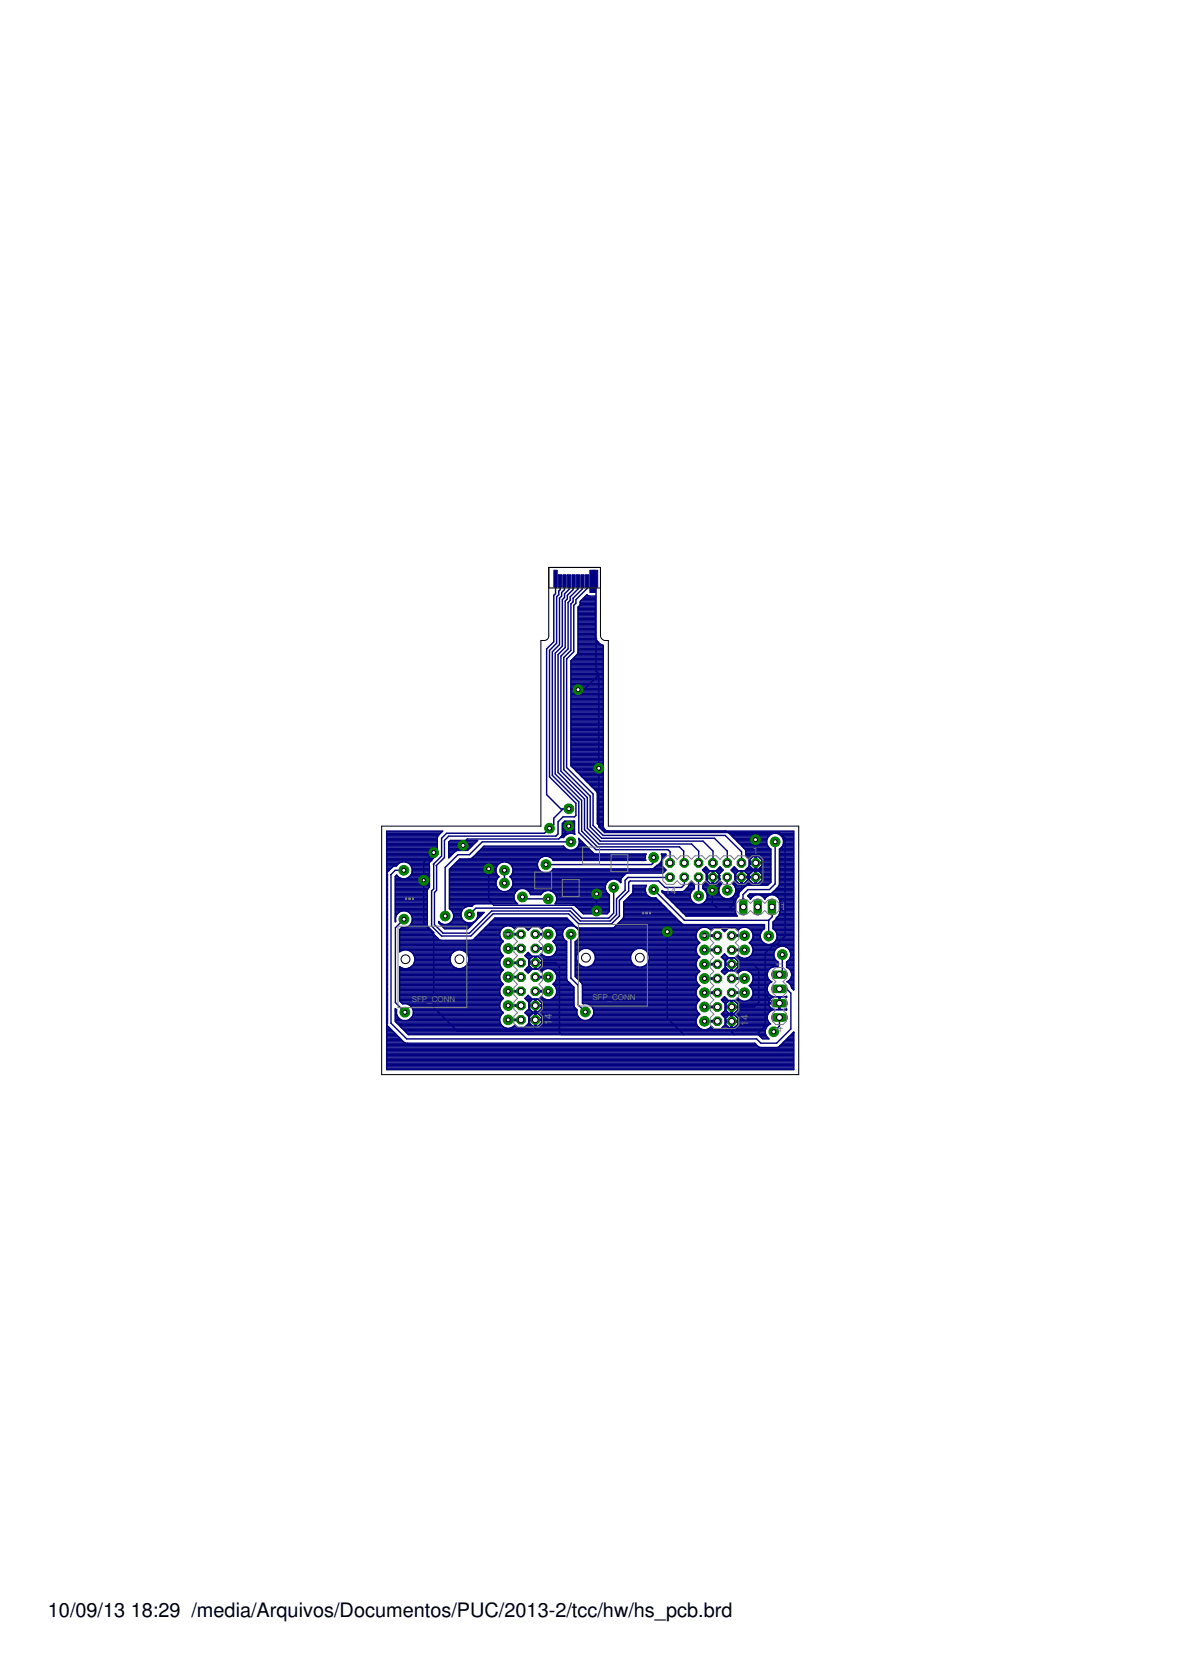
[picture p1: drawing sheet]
<svg xmlns="http://www.w3.org/2000/svg" width="210mm" height="297mm" viewBox="0 0 210 297" stroke-linecap="round" stroke-linejoin="round" font-family="sans-serif">
<defs><g id="words">
<g font-size="3.5">
<text x="8.5" y="287.5">10/09/13</text>
<text x="23.2" y="287.5">18:29 /media/Arquivos/Documentos/PUC/2013-2/tcc/hw/hs_pcb.brd</text>
</g>
<g font-size="1.8" fill="#808080">
<text x="133.8" y="151.7">1</text>
<text x="118.2" y="158.9">14</text>
<text x="138.7" y="161.8">1</text>
<text x="91" y="166.6" transform="rotate(-90 91 166.6)">1</text>
<text x="125.9" y="166.8" transform="rotate(-90 125.9 166.8)">1</text>
<text x="139.2" y="171.8" transform="rotate(-90 139.2 171.8)">1</text>
<text x="98.1" y="182.1" transform="rotate(-90 98.1 182.1)">1</text>
<text x="98.1" y="181.2" transform="rotate(-90 98.1 181.2)">4</text>
<text x="133" y="182.4" transform="rotate(-90 133 182.4)">1</text>
<text x="133" y="181.4" transform="rotate(-90 133 181.4)">4</text>
<text x="139.2" y="183.4" transform="rotate(-90 139.2 183.4)">4</text>
</g>
<g font-size="1.4" fill="#808080">
<text x="73.2" y="178.1">SFP_CONN</text>
<text x="105.3" y="177.8">SFP_CONN</text>
</g>
</g></defs>
<g fill="#000080" stroke="#000080" stroke-width=".18">
<path d="M105.4 101.4h.2v3h-.2z"/>
<path d="M104.8 104.3h1.1v1h-1.1z"/>
<path d="M98.4 101.4h.6v3h-.6z"/>
<path d="M105.6 101.4h.6v3h-.6z"/>
<path d="M104.8 101.4h.6v3h-.6z"/>
<path d="M99.2 102.2h.6v2.2h-.6z"/>
<path d="M100 102.2h.6v2.2h-.6z"/>
<path d="M100.8 102.2h.6v2.2h-.6z"/>
<path d="M101.6 102.2h.6v2.2h-.6z"/>
<path d="M102.4 102.2h.6v2.2h-.6z"/>
<path d="M103.2 102.2h.6v2.2h-.6z"/>
<path d="M104 102.2h.6v2.2h-.6z"/>
</g>
<g fill="#000080" stroke="#000080" stroke-width=".51">
<path d="M95.1 173.7h2.3z"/>
<path d="M95.1 176.2h2.3z"/>
<path d="M95.1 168.6h2.3z"/>
<path d="M95.1 166.1h2.3z"/>
<path d="M90.3 166.1h2.3z"/>
<path d="M90.3 168.6h2.3z"/>
<path d="M90.3 171.2h2.3z"/>
<path d="M90.3 173.7h2.3z"/>
<path d="M90.3 176.2h2.3z"/>
<path d="M90.3 178.7h2.3z"/>
<path d="M90.3 181.3h2.3z"/>
<path d="M125.2 181.5h2.3z"/>
<path d="M125.2 179h2.3z"/>
<path d="M125.2 176.5h2.3z"/>
<path d="M125.2 173.9h2.3z"/>
<path d="M125.2 171.4h2.3z"/>
<path d="M125.2 168.9h2.3z"/>
<path d="M125.2 166.3h2.3z"/>
<path d="M130 166.3h2.3z"/>
<path d="M130 176.5h2.3z"/>
<path d="M130 173.9h2.3z"/>
<path d="M130 179l.7 .2z"/>
<path d="M126.6 156l.1-.1z"/>
<path d="M130 168.9h2.3z"/>
</g>
<g fill="#000080" stroke="#000080" stroke-width=".25">
<path d="M71.8 163.4l-1.5 1.5z"/>
<path d="M70.3 164.9v13.3z"/>
<path d="M70.3 178.2l1.7 1.7z"/>
<path d="M101.5 173.9l1.3 1.3z"/>
<path d="M101.5 166.1v7.8z"/>
<path d="M102.8 175.2v3.4z"/>
<path d="M102.8 178.6l1.2 1.3z"/>
<path d="M134.3 148.8v.5z"/>
<path d="M134.3 149.3v4.1z"/>
<path d="M106 158.9v3z"/>
<path d="M126.6 156v2.3z"/>
<path d="M126.7 155.9l-.1 .1z"/>
<path d="M131.8 155.9h2.5z"/>
<path d="M134.3 153.4v2.5z"/>
<path d="M126.6 158.3v2.2z"/>
<path d="M126.6 160.5l1.1 1.2z"/>
<path d="M127.7 161.7h1.7z"/>
<path d="M130.4 160.7l-1 1z"/>
<path d="M130.4 159.3v1.4z"/>
<path d="M131.8 157.9l-1.4 1.4z"/>
<path d="M131.8 156v1.9z"/>
<path d="M102.7 122.6v.4z"/>
<path d="M81.3 183.3h13.4z"/>
<path d="M77.1 179.1l4.2 4.2z"/>
<path d="M77.1 165.8v13.3z"/>
<path d="M75.3 164l1.8 1.8z"/>
<path d="M75.3 156.5v7.5z"/>
<path d="M75.3 153.3v3.2z"/>
<path d="M75.3 153.3l1.8-1.7z"/>
<path d="M82.3 149.9v.4z"/>
<path d="M82.3 149.9l.8-.8z"/>
<path d="M86.9 154.5v5.5z"/>
<path d="M86.9 160l.9 .9z"/>
<path d="M87.8 160.9h17.2z"/>
<path d="M105 160.9l1 1z"/>
<path d="M130 179v2.5z"/>
<path d="M130 183.4l.5 .5z"/>
<path d="M83.1 149.1h16.2z"/>
<path d="M99.3 149.1l1.3-1.2z"/>
<path d="M100.6 147.4v.5z"/>
<path d="M100.6 147.4l.5-.5z"/>
<path d="M102.7 123h.7z"/>
<path d="M103.4 123l2.5-2.6z"/>
<path d="M105.1 102.9h.8z"/>
<path d="M105.9 102.9v16.4z"/>
<path d="M105.9 119.3l.5 .5z"/>
<path d="M106.4 119.9v16.7z"/>
<path d="M106.4 119.8v.1z"/>
<path d="M106.4 119.9l-.5 .5z"/>
<path d="M106.4 136.6v10.4z"/>
<path d="M106.4 147l1 1z"/>
<path d="M107.4 148h31.1z"/>
<path d="M138.5 148l1 1z"/>
<path d="M130 171.4h3.9z"/>
<path d="M133.9 171.4l1 1z"/>
<path d="M130 179h4z"/>
<path d="M134 179l.9-.8z"/>
<path d="M134.9 172.4v5.8z"/>
<path d="M130 181.5v1.9z"/>
<path d="M95.1 171.2h3.6z"/>
<path d="M99.8 183.9h21.7z"/>
<path d="M121.5 183.9h9z"/>
<path d="M99.4 183.5l.4 .4z"/>
<path d="M99.4 181.5v2z"/>
<path d="M99.4 171.8v9.7z"/>
<path d="M98.7 171.2l.7 .6z"/>
<path d="M95.1 181.3v1.6z"/>
<path d="M95.1 178.7v2.6z"/>
<path d="M94.7 183.3l.4-.4z"/>
<path d="M95.1 181.3h4.1z"/>
<path d="M99.2 181.3l.2 .2z"/>
<path d="M118.6 165.6v15.4z"/>
<path d="M118.6 181l2.9 2.9z"/>
<path d="M140.5 169.4v.6z"/>
<path d="M140.3 168.8l.2 .6z"/>
<path d="M139.9 168.4l.4 .4z"/>
<path d="M139.3 168.2l.6 .2z"/>
<path d="M138.7 168.2h.6z"/>
<path d="M138.2 168.4l.5-.2z"/>
<path d="M138.2 168.4l-.4 .4z"/>
<path d="M137.8 168.8l-.3 .6z"/>
<path d="M137.5 169.4v.6z"/>
<path d="M137.5 170l.3 .5z"/>
<path d="M137.8 170.5l.4 .5z"/>
<path d="M138.2 171h.1z"/>
<path d="M138.3 171v.8z"/>
<path d="M137.5 171.8h.8z"/>
<path d="M137 172.1l.5-.3z"/>
<path d="M137 172.1l-.4 .4z"/>
<path d="M136.6 172.5l-.2 .5z"/>
<path d="M136.4 173v.5z"/>
<path d="M136.4 173.5l.2 .6z"/>
<path d="M136.6 174.1l.4 .3z"/>
<path d="M137 174.4l.2 .1z"/>
<path d="M137 174.6l.2-.1z"/>
<path d="M137 174.6l-.4 .4z"/>
<path d="M136.6 175l-.2 .5z"/>
<path d="M136.4 175.5v.6z"/>
<path d="M136.4 176.1l.2 .5z"/>
<path d="M136.6 176.6l.4 .4z"/>
<path d="M137 177l.5 .2z"/>
<path d="M137.5 177.2h2.1z"/>
<path d="M139.6 177.2l.2-.1z"/>
<path d="M139.8 177.1v.2z"/>
<path d="M139.7 177.3h.1z"/>
<path d="M139.5 177.2l.2 .1z"/>
<path d="M139.4 177.2h.1z"/>
<path d="M138.7 177.2h.7z"/>
<path d="M138.7 177.2v1z"/>
<path d="M138.4 178.2h.3z"/>
<path d="M138.4 177.2v1z"/>
<path d="M137.7 177.2h.7z"/>
<path d="M137.5 177.2h.2z"/>
<path d="M137.3 177.3l.2-.1z"/>
<path d="M137.2 177.4l.1-.1z"/>
<path d="M137 177.5l.2-.1z"/>
<path d="M136.9 177.6l.1-.1z"/>
<path d="M136.9 177.6l-.1 .1z"/>
<path d="M136.8 177.7l-.1 .2z"/>
<path d="M136.7 177.9l-.1 .2z"/>
<path d="M136.6 178.1v.1z"/>
<path d="M136.6 178.2h1.8z"/>
<path d="M138.4 178.2v.3z"/>
<path d="M136.6 178.5h1.8z"/>
<path d="M136.6 178.5v.1z"/>
<path d="M136.6 178.6l.1 .2z"/>
<path d="M136.7 178.8l.1 .1z"/>
<path d="M136.8 178.9l.1 .2z"/>
<path d="M136.9 179.1l.1 .1z"/>
<path d="M137 179.2l.2 .1z"/>
<path d="M137.2 179.3l.1 .1z"/>
<path d="M137.3 179.4h.2z"/>
<path d="M137.5 179.4l.2 .1z"/>
<path d="M137.7 179.5h.7z"/>
<path d="M138.4 178.5v1z"/>
<path d="M138.4 178.5h.3z"/>
<path d="M138.7 178.5v1z"/>
<path d="M138.7 179.5h.7z"/>
<path d="M139.4 179.5l.1-.1z"/>
<path d="M139.5 179.4h.2z"/>
<path d="M139.7 179.4l.1-.1z"/>
<path d="M139.8 179.3v.3z"/>
<path d="M139.6 179.5l.2 .1z"/>
<path d="M137.5 179.5h2.1z"/>
<path d="M137 179.7l.5-.2z"/>
<path d="M137 179.7l-.4 .4z"/>
<path d="M136.6 180.1l-.2 .5z"/>
<path d="M136.4 180.6v.5z"/>
<path d="M136.4 181.1l.2 .5z"/>
<path d="M136.6 181.6l.3 .4z"/>
<path d="M136.7 182.1l.2-.1z"/>
<path d="M136.7 182.1l-.5 .5z"/>
<path d="M136.2 182.6l-.2 .5z"/>
<path d="M136 183.1v.6z"/>
<path d="M136 183.7l.2 .6z"/>
<path d="M136.2 184.3l.5 .4z"/>
<path d="M135.5 184.7h1.2z"/>
<path d="M135.1 184.3l.4 .4z"/>
<path d="M134.9 184l.2 .3z"/>
<path d="M134.6 183.9l.3 .1z"/>
<path d="M72.6 183.9h62z"/>
<path d="M70.3 181.6l2.3 2.3z"/>
<path d="M70.3 179.3v2.3z"/>
<path d="M70.3 179.3l.2 .2z"/>
<path d="M70.5 179.5v.1z"/>
<path d="M70.5 179.6v.6z"/>
<path d="M70.5 180.2l.2 .6z"/>
<path d="M70.7 180.8l.4 .4z"/>
<path d="M71.1 181.2l.6 .2z"/>
<path d="M71.7 181.4h.6z"/>
<path d="M72.3 181.4l.5-.2z"/>
<path d="M72.8 181.2l.4-.4z"/>
<path d="M73.5 180.2l-.3 .6z"/>
<path d="M73.5 179.6v.6z"/>
<path d="M73.2 179.1l.3 .5z"/>
<path d="M72.8 178.7l.4 .4z"/>
<path d="M72.3 178.4l.5 .3z"/>
<path d="M71.7 178.4h.6z"/>
<path d="M71.6 178.5l.1-.1z"/>
<path d="M71 177.9l.6 .6z"/>
<path d="M71 171.8v6.1z"/>
<path d="M71 171.8l.1 .1z"/>
<path d="M71.1 171.9l.6 .3z"/>
<path d="M71.7 172.2h.7z"/>
<path d="M72.4 172.2l.6-.3z"/>
<path d="M73 171.9l.5-.4z"/>
<path d="M73.7 170.9l-.2 .6z"/>
<path d="M73.7 170.2v.7z"/>
<path d="M73.5 169.6l.2 .6z"/>
<path d="M73 169.1l.5 .5z"/>
<path d="M72.4 168.9l.6 .2z"/>
<path d="M71.7 168.9h.7z"/>
<path d="M71.1 169.1l.6-.2z"/>
<path d="M71.1 169.1l-.1 .1z"/>
<path d="M71 165.2v4z"/>
<path d="M71.4 164.9l-.4 .3z"/>
<path d="M71.5 164.9h.6z"/>
<path d="M72.1 164.9l.5-.2z"/>
<path d="M72.6 164.7l.5-.4z"/>
<path d="M73.3 163.7l-.2 .6z"/>
<path d="M73.3 163.1v.6z"/>
<path d="M73.1 162.6l.2 .5z"/>
<path d="M72.6 162.1l.5 .5z"/>
<path d="M72.1 161.9l.5 .2z"/>
<path d="M71.5 161.9h.6z"/>
<path d="M70.9 162.1l.6-.2z"/>
<path d="M70.9 162.1l-.4 .5z"/>
<path d="M70.5 162.6l-.2 .5z"/>
<path d="M70.3 163.1v.6z"/>
<path d="M70.3 163.7v.1z"/>
<path d="M70.3 163.8v.1z"/>
<path d="M70.3 155.8v8.1z"/>
<path d="M70.3 155.8l.2-.2z"/>
<path d="M70.5 155.6l.4 .4z"/>
<path d="M70.9 156l.6 .2z"/>
<path d="M71.5 156.2h.6z"/>
<path d="M72.1 156.2l.5-.2z"/>
<path d="M72.6 156l.4-.4z"/>
<path d="M73.3 155l-.3 .6z"/>
<path d="M73.3 154.4v.6z"/>
<path d="M73 153.9l.3 .5z"/>
<path d="M72.6 153.4l.4 .5z"/>
<path d="M72.1 153.2l.5 .2z"/>
<path d="M71.5 153.2h.6z"/>
<path d="M70.9 153.4l.6-.2z"/>
<path d="M70.9 153.4l-.4 .5z"/>
<path d="M70.1 153.9h.4z"/>
<path d="M69.8 154.1l.3-.2z"/>
<path d="M69.8 154.1l-.2 .2z"/>
<path d="M69.6 154.3l-.8 .7z"/>
<path d="M68.8 155l-.1 .3z"/>
<path d="M68.7 155.3v.3z"/>
<path d="M68.7 155.6v26.4z"/>
<path d="M68.7 182l.1 .3z"/>
<path d="M68.8 182.3l.2 .2z"/>
<path d="M69 182.5l2.8 2.8z"/>
<path d="M71.8 185.3l.3 .1z"/>
<path d="M72.1 185.4h.3z"/>
<path d="M72.4 185.4h61.8z"/>
<path d="M134.2 185.4l.6 .7z"/>
<path d="M134.8 186.1l.3 .1z"/>
<path d="M135.1 186.2h.3z"/>
<path d="M135.4 186.2h2.8z"/>
<path d="M138.2 186.2l.2-.1z"/>
<path d="M138.4 186.1l.3-.2z"/>
<path d="M138.7 185.9l2.3-2.4z"/>
<path d="M141 183.5h.1z"/>
<path d="M141.1 183.5v6.6z"/>
<path d="M68.7 190.1h72.4z"/>
<path d="M68.7 147.7v42.4z"/>
<path d="M68.7 147.7h10z"/>
<path d="M78.7 147.7l-.9 .9z"/>
<path d="M77.8 148.6l-.1 .2z"/>
<path d="M77.7 148.8v.4z"/>
<path d="M77.7 149.2v2.7z"/>
<path d="M77.7 151.9l-1.1 1.1z"/>
<path d="M76.4 153.2l.2-.2z"/>
<path d="M76.4 153.2l-.1 .3z"/>
<path d="M76.3 153.5v.3z"/>
<path d="M76.3 153.8v.1z"/>
<path d="M76.3 153.9v3.8z"/>
<path d="M76.3 157.7l-.2 .3z"/>
<path d="M76.1 158l-.2 .2z"/>
<path d="M75.9 158.2v.4z"/>
<path d="M75.9 158.6v5.9z"/>
<path d="M75.9 164.5v.3z"/>
<path d="M75.9 164.8l.2 .3z"/>
<path d="M76.1 165.1l1.7 1.7z"/>
<path d="M77.8 166.8l.3 .2z"/>
<path d="M78.1 167l.2 .2z"/>
<path d="M78.3 167.2h5.2z"/>
<path d="M83.5 167.2h.3z"/>
<path d="M83.8 167.2l.3-.2z"/>
<path d="M87.9 163.2l-3.8 3.8z"/>
<path d="M87.9 163.2h12.9z"/>
<path d="M100.8 163.2l1.6 1.7z"/>
<path d="M102.4 164.9l.3 .1z"/>
<path d="M102.7 165h.3z"/>
<path d="M103 165h5.5z"/>
<path d="M108.5 165h.4z"/>
<path d="M108.9 165l.2-.1z"/>
<path d="M109.1 164.9l1.4-1.4z"/>
<path d="M110.5 163.5l.2-.2z"/>
<path d="M110.8 163l-.1 .3z"/>
<path d="M110.8 160.4v2.6z"/>
<path d="M110.8 160.4l1.4-1.4z"/>
<path d="M112.2 159l.2-.2z"/>
<path d="M112.5 158.6l-.1 .2z"/>
<path d="M112.5 157.4v1.2z"/>
<path d="M112.5 157.4h2.4z"/>
<path d="M114.9 157.4l-.2 .4z"/>
<path d="M114.7 157.8v.6z"/>
<path d="M114.7 158.4l.2 .6z"/>
<path d="M114.9 159l.4 .4z"/>
<path d="M115.3 159.4l.6 .2z"/>
<path d="M115.9 159.6h.6z"/>
<path d="M116.5 159.6h.1z"/>
<path d="M116.6 159.6l4.4 4.4z"/>
<path d="M121 164l.2 .3z"/>
<path d="M121.2 164.3l.3 .1z"/>
<path d="M121.5 164.4h14.4z"/>
<path d="M135.9 164.4v.7z"/>
<path d="M135.8 165.1l-.4 .4z"/>
<path d="M135.4 165.5l-.3 .6z"/>
<path d="M135.1 166.1v.6z"/>
<path d="M135.1 166.7l.3 .5z"/>
<path d="M135.4 167.2l.4 .5z"/>
<path d="M135.8 167.7l.5 .2z"/>
<path d="M136.3 167.9h.6z"/>
<path d="M136.9 167.9l.6-.2z"/>
<path d="M137.5 167.7l.4-.5z"/>
<path d="M138.1 166.7l-.2 .5z"/>
<path d="M138.1 166.1v.6z"/>
<path d="M137.9 165.5l.2 .6z"/>
<path d="M137.5 165.1l.4 .4z"/>
<path d="M137.4 163.9v1.2z"/>
<path d="M137.4 163.9l.5-.5z"/>
<path d="M138 163.1l-.1 .3z"/>
<path d="M138 163.1l.4-.3z"/>
<path d="M138.6 162.3l-.2 .5z"/>
<path d="M138.6 160.2v2.1z"/>
<path d="M138.4 159.7l.2 .5z"/>
<path d="M138 159.3l.4 .4z"/>
<path d="M137.5 159.1l.5 .2z"/>
<path d="M136.9 159.1h.6z"/>
<path d="M136.4 159.3l.5-.2z"/>
<path d="M136 159.7l.4-.4z"/>
<path d="M136 159.7l-.1 .2z"/>
<path d="M135.8 159.7l.1 .2z"/>
<path d="M135.5 159.3l.3 .4z"/>
<path d="M134.9 159.1l.6 .2z"/>
<path d="M134.4 159.1h.5z"/>
<path d="M133.9 159.3l.5-.2z"/>
<path d="M133.5 159.7l.4-.4z"/>
<path d="M133.5 159.7l-.1 .2z"/>
<path d="M133.3 159.7l.1 .2z"/>
<path d="M132.9 159.3l.4 .4z"/>
<path d="M132.9 159.3l.4-.4z"/>
<path d="M133.3 158.9h3.3z"/>
<path d="M136.6 158.9h.3z"/>
<path d="M136.9 158.9l.3-.1z"/>
<path d="M137.2 158.8l1-1z"/>
<path d="M138.2 157.8l.2-.2z"/>
<path d="M138.5 157.3l-.1 .3z"/>
<path d="M138.5 150.9v6.4z"/>
<path d="M138.6 150.9l.4-.4z"/>
<path d="M139.3 149.9l-.3 .6z"/>
<path d="M139.3 149.3v.6z"/>
<path d="M139 148.8l.3 .5z"/>
<path d="M138.6 148.4l.4 .4z"/>
<path d="M138.1 148.1l.5 .3z"/>
<path d="M137.5 148.1h.6z"/>
<path d="M136.9 148.4l.6-.3z"/>
<path d="M136.5 148.8l.4-.4z"/>
<path d="M136.5 148.8l-.2 .5z"/>
<path d="M136.3 149.3v.6z"/>
<path d="M136.3 149.9l.2 .6z"/>
<path d="M136.5 150.5l.4 .4z"/>
<path d="M137 150.9v5.9z"/>
<path d="M136.4 157.4l.6-.6z"/>
<path d="M132.8 157.4h3.6z"/>
<path d="M132.5 157.5l.3-.1z"/>
<path d="M132.5 157.5l-.2 .2z"/>
<path d="M132.3 157.7l-.9 .9z"/>
<path d="M131.4 158.6l-.1 .3z"/>
<path d="M131.3 158.9v.3z"/>
<path d="M131.3 159.2v.1z"/>
<path d="M131.3 159.3l-.3 .4z"/>
<path d="M131 159.7l-.3 .5z"/>
<path d="M130.7 160.2v2.1z"/>
<path d="M130.7 162.3l.3 .5z"/>
<path d="M122 162.8h9z"/>
<path d="M117.6 158.5l4.4 4.3z"/>
<path d="M117.7 158.4l-.1 .1z"/>
<path d="M117.7 158.3v.1z"/>
<path d="M117.7 158.3l.1 .1z"/>
<path d="M117.8 158.4l.3 .1z"/>
<path d="M118.1 158.5h2.9z"/>
<path d="M121 158.5h.3z"/>
<path d="M121.3 158.5l.3-.1z"/>
<path d="M122.1 157.9l-.5 .5z"/>
<path d="M122.1 157.9l.2-.2z"/>
<path d="M122.4 157.4l-.1 .3z"/>
<path d="M122.4 157.1v.3z"/>
<path d="M122.4 157.1l.5-.5z"/>
<path d="M122.9 156.6l.5 .5z"/>
<path d="M123.4 157.1v.9z"/>
<path d="M123.3 158l-.4 .4z"/>
<path d="M122.9 158.4l-.2 .6z"/>
<path d="M122.7 159v.6z"/>
<path d="M122.7 159.6l.2 .5z"/>
<path d="M122.9 160.1l.4 .4z"/>
<path d="M123.3 160.5l.6 .3z"/>
<path d="M123.9 160.8h.6z"/>
<path d="M124.5 160.8l.5-.3z"/>
<path d="M125 160.5l.5-.4z"/>
<path d="M125.7 159.6l-.2 .5z"/>
<path d="M125.7 159v.6z"/>
<path d="M125.5 158.4l.2 .6z"/>
<path d="M125 158l.5 .4z"/>
<path d="M124.9 158h.1z"/>
<path d="M124.9 157.1v.9z"/>
<path d="M124.9 157.1l.7-.6z"/>
<path d="M125.6 155.4v1.1z"/>
<path d="M124.9 154.7l.7 .7z"/>
<path d="M124.9 154.7l.5-.6z"/>
<path d="M125.4 154.1l.7 .7z"/>
<path d="M126.1 154.8h1.2z"/>
<path d="M127.3 154.8l.7-.7z"/>
<path d="M128 154.1l.5 .6z"/>
<path d="M128.5 154.7l-.7 .7z"/>
<path d="M127.8 155.4v1.1z"/>
<path d="M127.8 156.5l.6 .5z"/>
<path d="M128.4 157l-.4 .4z"/>
<path d="M128 157.4l-.2 .6z"/>
<path d="M127.8 158v.6z"/>
<path d="M127.8 158.6l.2 .5z"/>
<path d="M128 159.1l.4 .4z"/>
<path d="M128.4 159.5l.6 .3z"/>
<path d="M129 159.8h.6z"/>
<path d="M129.6 159.8l.5-.3z"/>
<path d="M130.1 159.5l.4-.4z"/>
<path d="M130.8 158.6l-.3 .5z"/>
<path d="M130.8 158v.6z"/>
<path d="M130.5 157.4l.3 .6z"/>
<path d="M130.1 157l.4 .4z"/>
<path d="M130.1 157l.5-.5z"/>
<path d="M130.6 155.4v1.1z"/>
<path d="M129.9 154.7l.7 .7z"/>
<path d="M129.9 154.7l.6-.6z"/>
<path d="M130.5 154.1l.7 .7z"/>
<path d="M131.2 154.8h1.2z"/>
<path d="M132.4 154.8l.8-.8z"/>
<path d="M133.2 152.8v1.2z"/>
<path d="M132.6 152.2l.6 .6z"/>
<path d="M132.6 151.3v.9z"/>
<path d="M132.4 151l.2 .3z"/>
<path d="M132.2 150.8l.2 .2z"/>
<path d="M129.3 147.8l2.9 3z"/>
<path d="M129 147.7l.3 .1z"/>
<path d="M128.7 147.7h.3z"/>
<path d="M107.5 147.7h21.2z"/>
<path d="M106.2 146.4l1.3 1.3z"/>
<path d="M106.2 141v5.4z"/>
<path d="M106 140.7l.2 .3z"/>
<path d="M105.8 140.5l.2 .2z"/>
<path d="M101.5 136.1l4.3 4.4z"/>
<path d="M101.5 117.5v18.6z"/>
<path d="M101.5 117.5l1.1-1.2z"/>
<path d="M102.7 116l-.1 .3z"/>
<path d="M102.7 115.7v.3z"/>
<path d="M102.7 107.9v7.8z"/>
<path d="M102.7 107.9l.3-.2z"/>
<path d="M103.1 107.4l-.1 .3z"/>
<path d="M103.1 107.1v.3z"/>
<path d="M103.1 106.9v.2z"/>
<path d="M103.1 106.9l1.2-1.2z"/>
<path d="M104.3 105.7l.2 .2z"/>
<path d="M104.5 105.9l.2 .1z"/>
<path d="M104.7 106h1.1z"/>
<path d="M105.8 106v6.9z"/>
<path d="M105.8 113v.1z"/>
<path d="M105.8 113.1v.1z"/>
<path d="M105.9 113.3v.2z"/>
<path d="M105.9 113.5l.3 .6z"/>
<path d="M106.2 114.1l.6 .5z"/>
<path d="M106.8 114.6l.4 .1z"/>
<path d="M107.2 114.7v32.3z"/>
<path d="M107.2 147l.2 .3z"/>
<path d="M107.4 147.3l.2 .3z"/>
<path d="M107.6 147.6l.3 .1z"/>
<path d="M107.9 147.7h33.2z"/>
<path d="M141.1 147.7v28.3z"/>
<path d="M141 175.9l.1 .1z"/>
<path d="M140.7 175.6l.3 .3z"/>
<path d="M140.5 175l.2 .5z"/>
<path d="M140.1 174.6l.4 .4z"/>
<path d="M139.9 174.5l.2 .1z"/>
<path d="M139.9 174.5l.2-.1z"/>
<path d="M140.1 174.4l.4-.3z"/>
<path d="M140.7 173.5l-.2 .6z"/>
<path d="M140.7 173v.5z"/>
<path d="M140.5 172.5l.2 .5z"/>
<path d="M140.1 172.1l.4 .4z"/>
<path d="M139.8 172l.3 .1z"/>
<path d="M139.8 171v1z"/>
<path d="M139.8 171h.1z"/>
<path d="M139.9 171l.4-.5z"/>
<path d="M140.5 170l-.2 .5z"/>
<path d="M105.5 179.6v.6z"/>
<path d="M105.3 179l.2 .6z"/>
<path d="M104.9 178.6l.4 .4z"/>
<path d="M104.3 178.4l.6 .2z"/>
<path d="M103.7 178.4h.6z"/>
<path d="M103.5 178.3l.2 .1z"/>
<path d="M103.5 175.3v3z"/>
<path d="M103.5 175v.3z"/>
<path d="M103.4 174.7l.1 .3z"/>
<path d="M102.2 173.6l1.2 1.1z"/>
<path d="M102.2 167.4v6.2z"/>
<path d="M102.2 167.4l.1-.1z"/>
<path d="M102.3 167.3l.5-.4z"/>
<path d="M103 166.4l-.2 .5z"/>
<path d="M103 165.8v.6z"/>
<path d="M102.8 165.2l.2 .6z"/>
<path d="M102.3 164.8l.5 .4z"/>
<path d="M101.8 164.6l.5 .2z"/>
<path d="M101.2 164.6h.6z"/>
<path d="M100.6 164.8l.6-.2z"/>
<path d="M100.6 164.8l-.4 .4z"/>
<path d="M100.2 165.2l-.2 .6z"/>
<path d="M100 165.8v.6z"/>
<path d="M100 166.4l.2 .5z"/>
<path d="M100.2 166.9l.4 .4z"/>
<path d="M100.7 167.4v6.6z"/>
<path d="M100.7 174l.1 .3z"/>
<path d="M100.8 174.3l.2 .2z"/>
<path d="M101 174.5l1 1z"/>
<path d="M102 175.5v3z"/>
<path d="M102 178.5v.3z"/>
<path d="M102 178.8l.1 .3z"/>
<path d="M102.1 179.1l.5 .4z"/>
<path d="M102.6 179.5l-.1 .1z"/>
<path d="M102.5 179.6v.6z"/>
<path d="M102.5 180.2l.3 .6z"/>
<path d="M102.8 180.8l.4 .4z"/>
<path d="M103.2 181.2l.5 .2z"/>
<path d="M103.7 181.4h.6z"/>
<path d="M104.3 181.4l.6-.2z"/>
<path d="M104.9 181.2l.4-.4z"/>
<path d="M105.5 180.2l-.2 .6z"/>
<path d="M129.6 182.7h.3z"/>
<path d="M129.9 181.7v1z"/>
<path d="M129.9 181.7h.3z"/>
<path d="M130.2 181.7v1z"/>
<path d="M130.2 182.7h.3z"/>
<path d="M130.5 182.7l.7-.7z"/>
<path d="M131.2 181.7v.3z"/>
<path d="M130.2 181.7h1z"/>
<path d="M130.2 181.4v.3z"/>
<path d="M130.2 181.4h1z"/>
<path d="M131.2 181.1v.3z"/>
<path d="M130.5 180.4l.7 .7z"/>
<path d="M130.2 180.4h.3z"/>
<path d="M130.2 180.4v1z"/>
<path d="M129.9 181.4h.3z"/>
<path d="M129.9 180.4v1z"/>
<path d="M129.6 180.4h.3z"/>
<path d="M129.6 180.4l-.7 .7z"/>
<path d="M128.9 181.1v.3z"/>
<path d="M128.9 181.4h1z"/>
<path d="M129.9 181.4v.3z"/>
<path d="M128.9 181.7h1z"/>
<path d="M128.9 181.7v.3z"/>
<path d="M128.9 182l.7 .7z"/>
<path d="M129.6 180.1h.3z"/>
<path d="M129.9 179.1v1z"/>
<path d="M129.9 179.1h.3z"/>
<path d="M130.2 179.1v1z"/>
<path d="M130.2 180.1h.3z"/>
<path d="M130.5 180.1l.7-.6z"/>
<path d="M131.2 179.1v.4z"/>
<path d="M130.2 179.1h1z"/>
<path d="M130.2 178.9v.2z"/>
<path d="M130.2 178.9h1z"/>
<path d="M131.2 178.5v.4z"/>
<path d="M130.5 177.9l.7 .6z"/>
<path d="M130.2 177.9h.3z"/>
<path d="M130.2 177.9v1z"/>
<path d="M129.9 178.9h.3z"/>
<path d="M129.9 177.9v1z"/>
<path d="M129.6 177.9h.3z"/>
<path d="M129.6 177.9l-.7 .6z"/>
<path d="M128.9 178.5v.4z"/>
<path d="M128.9 178.9h1z"/>
<path d="M129.9 178.9v.2z"/>
<path d="M128.9 179.1h1z"/>
<path d="M128.9 179.1v.4z"/>
<path d="M128.9 179.5l.7 .6z"/>
<path d="M126.9 164.9h1.2z"/>
<path d="M126.9 164.9l-.5 .5z"/>
<path d="M126.1 165.1l.3 .3z"/>
<path d="M125.5 164.8l.6 .3z"/>
<path d="M124.9 164.8h.6z"/>
<path d="M124.4 165.1l.5-.3z"/>
<path d="M124.4 165.1l-.5 .4z"/>
<path d="M123.9 165.5l-.2 .5z"/>
<path d="M123.7 166v.6z"/>
<path d="M123.7 166.6l.2 .6z"/>
<path d="M123.9 167.2l.5 .4z"/>
<path d="M124.4 167.6l-.5 .4z"/>
<path d="M123.9 168l-.2 .6z"/>
<path d="M123.7 168.6v.6z"/>
<path d="M123.7 169.2l.2 .5z"/>
<path d="M123.9 169.7l.5 .4z"/>
<path d="M123.9 170.5l.5-.4z"/>
<path d="M123.9 170.5l-.2 .6z"/>
<path d="M123.7 171.1v.6z"/>
<path d="M123.7 171.7l.2 .6z"/>
<path d="M123.9 172.3l.5 .4z"/>
<path d="M123.9 173.1l.5-.4z"/>
<path d="M123.9 173.1l-.2 .5z"/>
<path d="M123.7 173.6v.6z"/>
<path d="M123.7 174.2l.2 .6z"/>
<path d="M123.9 174.8l.5 .4z"/>
<path d="M123.9 175.6l.5-.4z"/>
<path d="M123.9 175.6l-.2 .6z"/>
<path d="M123.7 176.2v.6z"/>
<path d="M123.7 176.8l.2 .5z"/>
<path d="M123.9 177.3l.5 .4z"/>
<path d="M124.4 177.7l-.5 .5z"/>
<path d="M123.9 178.2l-.2 .5z"/>
<path d="M123.7 178.7v.6z"/>
<path d="M123.7 179.3l.2 .6z"/>
<path d="M123.9 179.9l.5 .4z"/>
<path d="M124.4 180.3l-.5 .4z"/>
<path d="M123.9 180.7l-.2 .5z"/>
<path d="M123.7 181.2v.6z"/>
<path d="M123.7 181.8l.2 .6z"/>
<path d="M123.9 182.4l.5 .4z"/>
<path d="M124.4 182.8l.5 .2z"/>
<path d="M124.9 183h.6z"/>
<path d="M125.5 183l.6-.2z"/>
<path d="M126.1 182.8l.3-.3z"/>
<path d="M126.4 182.5l.5 .4z"/>
<path d="M126.9 182.9h1.2z"/>
<path d="M128.1 182.9l.8-.8z"/>
<path d="M128.9 181v1.1z"/>
<path d="M128.2 180.3l.7 .7z"/>
<path d="M128.2 180.3l.7-.7z"/>
<path d="M128.9 178.4v1.2z"/>
<path d="M128.2 177.7l.7 .7z"/>
<path d="M128.2 177.7l.6-.5z"/>
<path d="M128.8 177.2l.7 .7z"/>
<path d="M129.5 177.9h1.1z"/>
<path d="M130.6 177.9l.5-.5z"/>
<path d="M131.1 177.4l.4 .3z"/>
<path d="M131.5 177.7l.5 .3z"/>
<path d="M132 178h.6z"/>
<path d="M132.6 178l.6-.3z"/>
<path d="M133.2 177.7l.4-.4z"/>
<path d="M133.8 176.8l-.2 .5z"/>
<path d="M133.8 176.2v.6z"/>
<path d="M133.6 175.6l.2 .6z"/>
<path d="M133.2 175.2l.4 .4z"/>
<path d="M133.2 175.2l.4-.4z"/>
<path d="M133.8 174.2l-.2 .6z"/>
<path d="M133.8 173.6v.6z"/>
<path d="M133.6 173.1l.2 .5z"/>
<path d="M133.2 172.7l.4 .4z"/>
<path d="M132.6 172.4l.6 .3z"/>
<path d="M132 172.4h.6z"/>
<path d="M131.5 172.7l.5-.3z"/>
<path d="M131.5 172.7l-.4 .3z"/>
<path d="M130.6 172.5l.5 .5z"/>
<path d="M129.5 172.5h1.1z"/>
<path d="M128.8 173.2l.7-.7z"/>
<path d="M128.2 172.7l.6 .5z"/>
<path d="M128.2 172.7l.7-.7z"/>
<path d="M128.9 170.8v1.2z"/>
<path d="M128.2 170.1l.7 .7z"/>
<path d="M128.2 170.1l.6-.5z"/>
<path d="M128.8 169.6l.7 .7z"/>
<path d="M129.5 170.3h1.1z"/>
<path d="M130.6 170.3l.5-.5z"/>
<path d="M131.1 169.8l.4 .3z"/>
<path d="M131.5 170.1l.5 .2z"/>
<path d="M132 170.3h.6z"/>
<path d="M132.6 170.3l.6-.2z"/>
<path d="M133.2 170.1l.4-.4z"/>
<path d="M133.8 169.2l-.2 .5z"/>
<path d="M133.8 168.6v.6z"/>
<path d="M133.6 168l.2 .6z"/>
<path d="M133.2 167.6l.4 .4z"/>
<path d="M133.2 167.6l.4-.4z"/>
<path d="M133.8 166.6l-.2 .6z"/>
<path d="M133.8 166v.6z"/>
<path d="M133.6 165.5l.2 .5z"/>
<path d="M133.2 165.1l.4 .4z"/>
<path d="M132.6 164.8l.6 .3z"/>
<path d="M132 164.8h.6z"/>
<path d="M131.5 165.1l.5-.3z"/>
<path d="M131.5 165.1l-.4 .3z"/>
<path d="M130.6 164.9l.5 .5z"/>
<path d="M129.5 164.9h1.1z"/>
<path d="M128.8 165.6l.7-.7z"/>
<path d="M128.1 164.9l.7 .7z"/>
<path d="M94.7 172.3h.3z"/>
<path d="M95 171.3v1z"/>
<path d="M95 171.3h.3z"/>
<path d="M95.3 171.3v1z"/>
<path d="M95.3 172.3h.3z"/>
<path d="M95.6 172.3l.7-.7z"/>
<path d="M96.3 171.3v.3z"/>
<path d="M95.3 171.3h1z"/>
<path d="M95.3 171v.3z"/>
<path d="M95.3 171h1z"/>
<path d="M96.3 170.7v.3z"/>
<path d="M95.6 170l.7 .7z"/>
<path d="M95.3 170h.3z"/>
<path d="M95.3 170v1z"/>
<path d="M95 171h.3z"/>
<path d="M95 170v1z"/>
<path d="M94.7 170h.3z"/>
<path d="M94 170.7l.7-.7z"/>
<path d="M94 170.7v.3z"/>
<path d="M94 171h1z"/>
<path d="M95 171v.3z"/>
<path d="M94 171.3h1z"/>
<path d="M94 171.3v.3z"/>
<path d="M94 171.6l.7 .7z"/>
<path d="M126.8 154.8v1z"/>
<path d="M126.6 155.8h.2z"/>
<path d="M126.6 154.8v1z"/>
<path d="M126.2 154.8h.4z"/>
<path d="M126.2 154.8l-.6 .7z"/>
<path d="M125.6 155.5v.3z"/>
<path d="M125.6 155.8h1z"/>
<path d="M126.6 155.8v.3z"/>
<path d="M125.6 156.1h1z"/>
<path d="M125.6 156.1v.3z"/>
<path d="M125.6 156.4l.6 .7z"/>
<path d="M126.2 157.1h.4z"/>
<path d="M126.6 156.1v1z"/>
<path d="M126.6 156.1h.2z"/>
<path d="M126.8 156.1v1z"/>
<path d="M126.8 157.1h.4z"/>
<path d="M127.2 157.1l.6-.7z"/>
<path d="M127.8 156.1v.3z"/>
<path d="M126.8 156.1h1z"/>
<path d="M126.8 155.8v.3z"/>
<path d="M126.8 155.8h1z"/>
<path d="M127.8 155.5v.3z"/>
<path d="M127.2 154.8l.6 .7z"/>
<path d="M126.8 154.8h.4z"/>
<path d="M131.9 154.8v1z"/>
<path d="M131.7 155.8h.2z"/>
<path d="M131.7 154.8v1z"/>
<path d="M131.3 154.8h.4z"/>
<path d="M131.3 154.8l-.7 .7z"/>
<path d="M130.6 155.5v.3z"/>
<path d="M130.6 155.8h1.1z"/>
<path d="M131.7 155.8v.3z"/>
<path d="M130.6 156.1h1.1z"/>
<path d="M130.6 156.1v.3z"/>
<path d="M130.6 156.4l.7 .7z"/>
<path d="M131.3 157.1h.4z"/>
<path d="M131.7 156.1v1z"/>
<path d="M131.7 156.1h.2z"/>
<path d="M131.9 156.1v1z"/>
<path d="M131.9 157.1h.3z"/>
<path d="M132.2 157.1l.7-.7z"/>
<path d="M132.9 156.1v.3z"/>
<path d="M131.9 156.1h1z"/>
<path d="M131.9 155.8v.3z"/>
<path d="M131.9 155.8h1z"/>
<path d="M132.9 155.5v.3z"/>
<path d="M132.2 154.8l.7 .7z"/>
<path d="M131.9 154.8h.3z"/>
<path d="M134.4 152.2v1.1z"/>
<path d="M134.2 153.3h.2z"/>
<path d="M134.2 152.2v1.1z"/>
<path d="M133.8 152.2h.4z"/>
<path d="M133.8 152.2l-.6 .7z"/>
<path d="M133.2 152.9v.4z"/>
<path d="M133.2 153.3h1z"/>
<path d="M134.2 153.3v.2z"/>
<path d="M133.2 153.5h1z"/>
<path d="M133.2 153.5v.4z"/>
<path d="M133.2 153.9l.6 .6z"/>
<path d="M133.8 154.5h.4z"/>
<path d="M134.2 153.5v1z"/>
<path d="M134.2 153.5h.2z"/>
<path d="M134.4 153.5v1z"/>
<path d="M134.4 154.5h.4z"/>
<path d="M134.8 154.5l.7-.6z"/>
<path d="M135.5 153.5v.4z"/>
<path d="M134.4 153.5h1.1z"/>
<path d="M134.4 153.3v.2z"/>
<path d="M134.4 153.3h1.1z"/>
<path d="M135.5 152.9v.4z"/>
<path d="M134.8 152.2l.7 .7z"/>
<path d="M134.4 152.2h.4z"/>
<path d="M115.4 169.9v.7z"/>
<path d="M115.1 169.3l.3 .6z"/>
<path d="M114.7 168.8l.4 .5z"/>
<path d="M114.1 168.6l.6 .2z"/>
<path d="M113.4 168.6h.7z"/>
<path d="M112.8 168.8l.6-.2z"/>
<path d="M112.8 168.8l-.5 .5z"/>
<path d="M112.3 169.3l-.2 .6z"/>
<path d="M112.1 169.9v.7z"/>
<path d="M112.1 170.6l.2 .6z"/>
<path d="M112.3 171.2l.5 .5z"/>
<path d="M112.8 171.7l.6 .2z"/>
<path d="M113.4 171.9h.7z"/>
<path d="M114.1 171.9l.6-.2z"/>
<path d="M114.7 171.7l.4-.5z"/>
<path d="M115.4 170.6l-.3 .6z"/>
<path d="M105.8 169.9v.7z"/>
<path d="M105.6 169.3l.2 .6z"/>
<path d="M105.1 168.8l.5 .5z"/>
<path d="M104.5 168.6l.6 .2z"/>
<path d="M103.8 168.6h.7z"/>
<path d="M103.2 168.8l.6-.2z"/>
<path d="M103.2 168.8l-.5 .5z"/>
<path d="M102.7 169.3l-.2 .6z"/>
<path d="M102.5 169.9v.7z"/>
<path d="M102.5 170.6l.2 .6z"/>
<path d="M102.7 171.2l.5 .5z"/>
<path d="M103.2 171.7l.6 .2z"/>
<path d="M103.8 171.9h.7z"/>
<path d="M104.5 171.9l.6-.2z"/>
<path d="M105.6 171.2l-.5 .5z"/>
<path d="M105.8 170.6l-.2 .6z"/>
<path d="M83.3 170.2v.7z"/>
<path d="M83.1 169.6l.2 .6z"/>
<path d="M82.6 169.1l.5 .5z"/>
<path d="M82 168.9l.6 .2z"/>
<path d="M81.3 168.9h.7z"/>
<path d="M80.7 169.1l.6-.2z"/>
<path d="M80.7 169.1l-.5 .5z"/>
<path d="M80.2 169.6l-.2 .6z"/>
<path d="M80 170.2v.7z"/>
<path d="M80 170.9l.2 .6z"/>
<path d="M80.2 171.5l.5 .4z"/>
<path d="M80.7 171.9l.6 .3z"/>
<path d="M81.3 172.2h.7z"/>
<path d="M82 172.2l.6-.3z"/>
<path d="M82.6 171.9l.5-.4z"/>
<path d="M83.3 170.9l-.2 .6z"/>
<path d="M134.4 154.8v1z"/>
<path d="M134.2 155.8h.2z"/>
<path d="M134.2 154.8v1z"/>
<path d="M133.8 154.8h.4z"/>
<path d="M133.8 154.8l-.6 .7z"/>
<path d="M133.2 155.5v.3z"/>
<path d="M133.2 155.8h1z"/>
<path d="M134.2 155.8v.3z"/>
<path d="M133.2 156.1h1z"/>
<path d="M133.2 156.1v.3z"/>
<path d="M133.2 156.4l.6 .7z"/>
<path d="M133.8 157.1h.4z"/>
<path d="M134.2 156.1v1z"/>
<path d="M134.2 156.1h.2z"/>
<path d="M134.4 156.1v1z"/>
<path d="M134.4 157.1h.4z"/>
<path d="M134.8 157.1l.7-.7z"/>
<path d="M135.5 156.1v.3z"/>
<path d="M134.4 156.1h1.1z"/>
<path d="M134.4 155.8v.3z"/>
<path d="M134.4 155.8h1.1z"/>
<path d="M135.5 155.5v.3z"/>
<path d="M134.8 154.8l.7 .7z"/>
<path d="M134.4 154.8h.4z"/>
<path d="M92 164.7h1.2z"/>
<path d="M92 164.7l-.5 .5z"/>
<path d="M91.2 164.8l.3 .4z"/>
<path d="M90.6 164.6l.6 .2z"/>
<path d="M90 164.6h.6z"/>
<path d="M89.5 164.8l.5-.2z"/>
<path d="M89.5 164.8l-.5 .4z"/>
<path d="M89 165.2l-.2 .6z"/>
<path d="M88.8 165.8v.6z"/>
<path d="M88.8 166.4l.2 .5z"/>
<path d="M89 166.9l.5 .4z"/>
<path d="M89.5 167.3l-.5 .5z"/>
<path d="M89 167.8l-.2 .5z"/>
<path d="M88.8 168.3v.6z"/>
<path d="M88.8 168.9l.2 .6z"/>
<path d="M89 169.5l.5 .4z"/>
<path d="M89.5 169.9l-.5 .4z"/>
<path d="M89 170.3l-.2 .6z"/>
<path d="M88.8 170.9v.5z"/>
<path d="M88.8 171.4l.2 .6z"/>
<path d="M89 172l.5 .4z"/>
<path d="M89 172.8l.5-.4z"/>
<path d="M89 172.8l-.2 .6z"/>
<path d="M88.8 173.4v.6z"/>
<path d="M88.8 174l.2 .5z"/>
<path d="M89 174.5l.5 .5z"/>
<path d="M89 175.4l.5-.4z"/>
<path d="M89 175.4l-.2 .5z"/>
<path d="M88.8 175.9v.6z"/>
<path d="M88.8 176.5l.2 .6z"/>
<path d="M89 177.1l.5 .4z"/>
<path d="M89.5 177.5l-.5 .4z"/>
<path d="M89 177.9l-.2 .6z"/>
<path d="M88.8 178.5v.6z"/>
<path d="M88.8 179.1l.2 .5z"/>
<path d="M89 179.6l.5 .4z"/>
<path d="M89.5 180l-.5 .4z"/>
<path d="M89 180.4l-.2 .6z"/>
<path d="M88.8 181v.6z"/>
<path d="M88.8 181.6l.2 .5z"/>
<path d="M89 182.1l.5 .5z"/>
<path d="M89.5 182.6l.5 .2z"/>
<path d="M90 182.8h.6z"/>
<path d="M90.6 182.8l.6-.2z"/>
<path d="M91.2 182.6l.3-.4z"/>
<path d="M91.5 182.2l.5 .5z"/>
<path d="M92 182.7h1.2z"/>
<path d="M93.2 182.7l.8-.8z"/>
<path d="M94 180.7v1.2z"/>
<path d="M93.3 180l.7 .7z"/>
<path d="M93.3 180l.7-.7z"/>
<path d="M94 178.2v1.1z"/>
<path d="M93.3 177.5l.7 .7z"/>
<path d="M93.3 177.5l.6-.6z"/>
<path d="M93.9 176.9l.7 .7z"/>
<path d="M94.6 177.6h1.1z"/>
<path d="M95.7 177.6l.5-.5z"/>
<path d="M96.2 177.1l.4 .4z"/>
<path d="M96.6 177.5l.5 .2z"/>
<path d="M97.1 177.7h.6z"/>
<path d="M97.7 177.7l.6-.2z"/>
<path d="M98.3 177.5l.4-.4z"/>
<path d="M98.9 176.5l-.2 .6z"/>
<path d="M98.9 175.9v.6z"/>
<path d="M98.7 175.4l.2 .5z"/>
<path d="M98.3 175l.4 .4z"/>
<path d="M98.7 174.5l-.4 .5z"/>
<path d="M98.9 174l-.2 .5z"/>
<path d="M98.9 173.4v.6z"/>
<path d="M98.7 172.8l.2 .6z"/>
<path d="M98.3 172.4l.4 .4z"/>
<path d="M97.7 172.2l.6 .2z"/>
<path d="M97.1 172.2h.6z"/>
<path d="M96.6 172.4l.5-.2z"/>
<path d="M96.6 172.4l-.4 .4z"/>
<path d="M95.7 172.3l.5 .5z"/>
<path d="M94.6 172.3h1.1z"/>
<path d="M93.9 173l.7-.7z"/>
<path d="M93.3 172.4l.6 .6z"/>
<path d="M93.3 172.4l.7-.7z"/>
<path d="M94 170.6v1.1z"/>
<path d="M93.3 169.9l.7 .7z"/>
<path d="M93.3 169.9l.6-.6z"/>
<path d="M93.9 169.3l.7 .7z"/>
<path d="M94.6 170h1.1z"/>
<path d="M95.7 170l.5-.5z"/>
<path d="M96.2 169.5l.4 .4z"/>
<path d="M96.6 169.9l.5 .2z"/>
<path d="M97.1 170.1h.6z"/>
<path d="M97.7 170.1l.6-.2z"/>
<path d="M98.3 169.9l.4-.4z"/>
<path d="M98.9 168.9l-.2 .6z"/>
<path d="M98.9 168.3v.6z"/>
<path d="M98.7 167.8l.2 .5z"/>
<path d="M98.3 167.3l.4 .5z"/>
<path d="M98.7 166.9l-.4 .4z"/>
<path d="M98.9 166.4l-.2 .5z"/>
<path d="M98.9 165.8v.6z"/>
<path d="M98.7 165.2l.2 .6z"/>
<path d="M98.3 164.8l.4 .4z"/>
<path d="M97.7 164.6l.6 .2z"/>
<path d="M97.1 164.6h.6z"/>
<path d="M96.6 164.8l.5-.2z"/>
<path d="M96.6 164.8l-.4 .4z"/>
<path d="M95.7 164.7l.5 .5z"/>
<path d="M94.6 164.7h1.1z"/>
<path d="M93.9 165.4l.7-.7z"/>
<path d="M93.2 164.7l.7 .7z"/>
<path d="M94.7 179.9h.3z"/>
<path d="M95 178.9v1z"/>
<path d="M95 178.9h.3z"/>
<path d="M95.3 178.9v1z"/>
<path d="M95.3 179.9h.3z"/>
<path d="M95.6 179.9l.7-.7z"/>
<path d="M96.3 178.9v.3z"/>
<path d="M95.3 178.9h1z"/>
<path d="M95.3 178.6v.3z"/>
<path d="M95.3 178.6h1z"/>
<path d="M96.3 178.3v.3z"/>
<path d="M95.6 177.6l.7 .7z"/>
<path d="M95.3 177.6h.3z"/>
<path d="M95.3 177.6v1z"/>
<path d="M95 178.6h.3z"/>
<path d="M95 177.6v1z"/>
<path d="M94.7 177.6h.3z"/>
<path d="M94.7 177.6l-.7 .7z"/>
<path d="M94 178.3v.3z"/>
<path d="M94 178.6h1z"/>
<path d="M95 178.6v.3z"/>
<path d="M94 178.9h1z"/>
<path d="M94 178.9v.3z"/>
<path d="M94 179.2l.7 .7z"/>
<path d="M94.7 182.4h.3z"/>
<path d="M95 181.4v1z"/>
<path d="M95 181.4h.3z"/>
<path d="M95.3 181.4v1z"/>
<path d="M95.3 182.4h.3z"/>
<path d="M95.6 182.4l.7-.6z"/>
<path d="M96.3 181.4v.4z"/>
<path d="M95.3 181.4h1z"/>
<path d="M95.3 181.2v.2z"/>
<path d="M95.3 181.2h1z"/>
<path d="M96.3 180.8v.4z"/>
<path d="M95.6 180.1l.7 .7z"/>
<path d="M95.3 180.1h.3z"/>
<path d="M95.3 180.1v1.1z"/>
<path d="M95 181.2h.3z"/>
<path d="M95 180.1v1.1z"/>
<path d="M94.7 180.1h.3z"/>
<path d="M94.7 180.1l-.7 .7z"/>
<path d="M94 180.8v.4z"/>
<path d="M94 181.2h1z"/>
<path d="M95 181.2v.2z"/>
<path d="M94 181.4h1z"/>
<path d="M94 181.4v.4z"/>
<path d="M94 181.8l.7 .6z"/>
<path d="M129.6 172.5h.3z"/>
<path d="M129.9 171.5v1z"/>
<path d="M129.9 171.5h.3z"/>
<path d="M130.2 171.5v1z"/>
<path d="M130.2 172.5h.3z"/>
<path d="M130.5 172.5l.7-.6z"/>
<path d="M131.2 171.5v.4z"/>
<path d="M130.2 171.5h1z"/>
<path d="M130.2 171.3v.2z"/>
<path d="M130.2 171.3h1z"/>
<path d="M131.2 170.9v.4z"/>
<path d="M130.5 170.3l.7 .6z"/>
<path d="M130.2 170.3h.3z"/>
<path d="M130.2 170.3v1z"/>
<path d="M129.9 171.3h.3z"/>
<path d="M129.9 170.3v1z"/>
<path d="M129.6 170.3h.3z"/>
<path d="M128.9 170.9l.7-.6z"/>
<path d="M128.9 170.9v.4z"/>
<path d="M128.9 171.3h1z"/>
<path d="M129.9 171.3v.2z"/>
<path d="M128.9 171.5h1z"/>
<path d="M128.9 171.5v.4z"/>
<path d="M128.9 171.9l.7 .6z"/>
<path d="M99.8 148.7l-.2 .2z"/>
<path d="M99.9 148.4l-.1 .3z"/>
<path d="M99.9 148.1v.3z"/>
<path d="M99.9 146.4v1.7z"/>
<path d="M99.9 146.4l.5-.4z"/>
<path d="M100.4 146h1.6z"/>
<path d="M102 146h.1z"/>
<path d="M102.1 146v1.8z"/>
<path d="M102.1 147.8v.3z"/>
<path d="M102.1 148.1l.1 .2z"/>
<path d="M101.8 148.1l.4 .2z"/>
<path d="M101.2 148.1h.6z"/>
<path d="M100.6 148.4l.6-.3z"/>
<path d="M100.2 148.8l.4-.4z"/>
<path d="M100.2 148.8v.1z"/>
<path d="M99.6 148.9h.6z"/>
<path d="M81 151.3l.3-.1z"/>
<path d="M81 151.3l-.2 .2z"/>
<path d="M80.8 151.5l-1 1z"/>
<path d="M79.8 149.7v2.8z"/>
<path d="M79.8 149.7l.3-.3z"/>
<path d="M80.1 149.4h4.8z"/>
<path d="M83.1 151.2l1.8-1.8z"/>
<path d="M81.3 151.2h1.8z"/>
<path d="M84.9 162.3v.6z"/>
<path d="M84.9 162.2v.1z"/>
<path d="M84.9 162.2h1.1z"/>
<path d="M86 162.2l-2.9 2.9z"/>
<path d="M79.1 165.1h4z"/>
<path d="M78 164l1.1 1.1z"/>
<path d="M78 163.8v.2z"/>
<path d="M78 163.8l.3 .3z"/>
<path d="M78.3 164.1l.5 .2z"/>
<path d="M78.8 164.3h.6z"/>
<path d="M79.4 164.3l.6-.2z"/>
<path d="M80 164.1l.4-.4z"/>
<path d="M80.6 163.1l-.2 .6z"/>
<path d="M80.6 162.5v.6z"/>
<path d="M80.4 162l.2 .5z"/>
<path d="M80 161.6l.4 .4z"/>
<path d="M79.9 154.5v7z"/>
<path d="M79.9 154.5l1.8-1.8z"/>
<path d="M81.7 152.7h1.6z"/>
<path d="M83.3 152.7h.3z"/>
<path d="M83.6 152.7l.3-.1z"/>
<path d="M83.9 152.6l2.1-2.2z"/>
<path d="M86 150.4h14.2z"/>
<path d="M100.2 150.4v.1z"/>
<path d="M100.2 150.5l.4 .4z"/>
<path d="M100.6 150.9l.6 .2z"/>
<path d="M101.2 151.1h.6z"/>
<path d="M101.8 151.1l.5-.2z"/>
<path d="M102.3 150.9l.4-.4z"/>
<path d="M103 149.9l-.3 .6z"/>
<path d="M103 149.3v.6z"/>
<path d="M102.8 149l.2 .3z"/>
<path d="M102.8 149l2.5 2.5z"/>
<path d="M105.3 151.5l.2 .2z"/>
<path d="M105.5 151.7l.2 .1z"/>
<path d="M105.7 151.8h9.1z"/>
<path d="M114.8 151.8l-.1 .3z"/>
<path d="M114.7 152.1v.6z"/>
<path d="M114.7 152.7l.1 .2z"/>
<path d="M98.3 152.9h16.5z"/>
<path d="M98.3 152.8v.1z"/>
<path d="M97.9 152.4l.4 .4z"/>
<path d="M97.3 152.2l.6 .2z"/>
<path d="M96.7 152.2h.6z"/>
<path d="M96.2 152.4l.5-.2z"/>
<path d="M96.2 152.4l-.4 .4z"/>
<path d="M95.8 152.8l-.3 .6z"/>
<path d="M95.5 153.4v.6z"/>
<path d="M95.5 154l.3 .6z"/>
<path d="M95.8 154.6l.4 .4z"/>
<path d="M96.2 155l.5 .2z"/>
<path d="M96.7 155.2h.6z"/>
<path d="M97.3 155.2l.6-.2z"/>
<path d="M97.9 155l.4-.4z"/>
<path d="M98.3 154.5v.1z"/>
<path d="M98.3 154.5h17.4z"/>
<path d="M115.7 154.5h.2z"/>
<path d="M115.9 154.5l.3-.2z"/>
<path d="M116.2 154.3l.3-.2z"/>
<path d="M116.5 154.1l.2-.2z"/>
<path d="M116.7 153.8l.3-.1z"/>
<path d="M117.5 153.3l-.5 .4z"/>
<path d="M117.7 152.7l-.2 .6z"/>
<path d="M117.7 152.1v.6z"/>
<path d="M117.5 151.8l.2 .3z"/>
<path d="M117.5 151.8h.8z"/>
<path d="M118.3 151.8v.4z"/>
<path d="M118.3 152.2l-.6 .6z"/>
<path d="M117.7 152.8v1.2z"/>
<path d="M117.7 154l.7 .7z"/>
<path d="M117.8 155.2l.6-.5z"/>
<path d="M111.5 155.2h6.3z"/>
<path d="M111.2 155.3l.3-.1z"/>
<path d="M111.2 155.3l-.2 .3z"/>
<path d="M111 155.6l-.5 .5z"/>
<path d="M110.5 156.1l-.2 .2z"/>
<path d="M110.3 156.3v.4z"/>
<path d="M110.3 156.7v.2z"/>
<path d="M109.9 156.5l.4 .4z"/>
<path d="M109.4 156.3l.5 .2z"/>
<path d="M108.8 156.3h.6z"/>
<path d="M108.2 156.5l.6-.2z"/>
<path d="M108.2 156.5l-.4 .4z"/>
<path d="M107.8 156.9l-.2 .6z"/>
<path d="M107.6 157.5v.6z"/>
<path d="M107.6 158.1l.2 .5z"/>
<path d="M107.8 158.6l.4 .4z"/>
<path d="M108.2 159l.1 .1z"/>
<path d="M108.3 159.1v2.9z"/>
<path d="M108.3 162l-.4 .5z"/>
<path d="M103.7 162.5h4.2z"/>
<path d="M102.2 161l1.5 1.5z"/>
<path d="M102 160.8l.2 .2z"/>
<path d="M101.7 160.7l.3 .1z"/>
<path d="M98.7 160.7h3z"/>
<path d="M98.9 160.1l-.2 .5z"/>
<path d="M98.9 159.5v.6z"/>
<path d="M98.7 158.9l.2 .6z"/>
<path d="M98.3 158.5l.4 .4z"/>
<path d="M97.7 158.3l.6 .2z"/>
<path d="M97.1 158.3h.6z"/>
<path d="M96.6 158.5l.5-.2z"/>
<path d="M96.6 158.5l-.4 .4z"/>
<path d="M96.2 158.9l-.1 .1z"/>
<path d="M94.3 159h1.8z"/>
<path d="M94.1 158.6l.2 .4z"/>
<path d="M93.7 158.2l.4 .4z"/>
<path d="M93.2 157.9l.5 .3z"/>
<path d="M92.6 157.9h.6z"/>
<path d="M92 158.2l.6-.3z"/>
<path d="M92 158.2l-.4 .4z"/>
<path d="M91.6 158.6l-.2 .5z"/>
<path d="M91.4 159.1v.6z"/>
<path d="M91.4 159.7l.2 .6z"/>
<path d="M91.6 160.3l.4 .4z"/>
<path d="M84.4 160.7h7.6z"/>
<path d="M84.2 160.8l.2-.1z"/>
<path d="M84.2 160.8l-.3 .2z"/>
<path d="M83.8 161.1l.1-.1z"/>
<path d="M83.1 161.1h.6z"/>
<path d="M82.6 161.3l.5-.2z"/>
<path d="M82.6 161.3l-.4 .4z"/>
<path d="M82.2 161.7l-.3 .6z"/>
<path d="M81.9 162.3v.6z"/>
<path d="M81.9 162.9l.3 .5z"/>
<path d="M82.2 163.4l.4 .4z"/>
<path d="M82.6 163.8l.5 .3z"/>
<path d="M83.1 164.1h.6z"/>
<path d="M83.7 164.1l.6-.3z"/>
<path d="M84.3 163.8l.4-.4z"/>
<path d="M84.9 162.9l-.2 .5z"/>
<path d="M91.2 154.4v.6z"/>
<path d="M90.9 153.9l.3 .5z"/>
<path d="M90.5 153.4l.4 .5z"/>
<path d="M90 153.2l.5 .2z"/>
<path d="M89.4 153.2h.6z"/>
<path d="M88.8 153.4l.6-.2z"/>
<path d="M88.8 153.4l-.4 .5z"/>
<path d="M88.4 153.9l-.2 .5z"/>
<path d="M88.2 154.4v.6z"/>
<path d="M88.2 155l.2 .6z"/>
<path d="M88.4 155.6l.3 .2z"/>
<path d="M88.4 156.1l.3-.3z"/>
<path d="M88.4 156.1l-.2 .6z"/>
<path d="M88.2 156.7v.6z"/>
<path d="M88.2 157.3l.2 .6z"/>
<path d="M88.4 157.9l.4 .4z"/>
<path d="M88.8 158.3l.6 .2z"/>
<path d="M89.4 158.5h.6z"/>
<path d="M90 158.5l.5-.2z"/>
<path d="M90.5 158.3l.4-.4z"/>
<path d="M91.2 157.3l-.3 .6z"/>
<path d="M91.2 156.7v.6z"/>
<path d="M90.9 156.1l.3 .6z"/>
<path d="M90.6 155.8l.3 .3z"/>
<path d="M90.6 155.8l.3-.2z"/>
<path d="M91.2 155l-.3 .6z"/>
<path d="M68.7 189.9h72.4z"/>
<path d="M68.7 189.7h72.4z"/>
<path d="M68.7 189.4h72.4z"/>
<path d="M68.7 189.2h72.4z"/>
<path d="M68.7 189h72.4z"/>
<path d="M68.7 188.8h72.4z"/>
<path d="M68.7 188.5h72.4z"/>
<path d="M68.7 188.3h72.4z"/>
<path d="M68.7 188.1h72.4z"/>
<path d="M68.7 187.9h72.4z"/>
<path d="M68.7 187.7h72.4z"/>
<path d="M68.7 187.4h72.4z"/>
<path d="M68.7 187.2h72.4z"/>
<path d="M68.7 187h72.4z"/>
<path d="M68.7 186.8h72.4z"/>
<path d="M68.7 186.5h72.4z"/>
<path d="M68.7 186.3h72.4z"/>
<path d="M68.7 186.1h66.2z"/>
<path d="M138.4 186.1h2.7z"/>
<path d="M68.7 185.9h65.9z"/>
<path d="M138.7 185.9h2.4z"/>
<path d="M68.7 185.6h65.7z"/>
<path d="M138.9 185.6h2.2z"/>
<path d="M68.7 185.4h3.4z"/>
<path d="M139.1 185.4h2z"/>
<path d="M68.7 185.2h3z"/>
<path d="M139.3 185.2h1.8z"/>
<path d="M68.7 185h2.8z"/>
<path d="M139.5 185h1.6z"/>
<path d="M68.7 184.8h2.6z"/>
<path d="M139.8 184.8h1.3z"/>
<path d="M68.7 184.5h2.4z"/>
<path d="M135.4 184.5h1.1z"/>
<path d="M140 184.5h1.1z"/>
<path d="M68.7 184.3h2.1z"/>
<path d="M135.2 184.3h1.1z"/>
<path d="M140.2 184.3h.9z"/>
<path d="M68.7 184.1h1.9z"/>
<path d="M135 184.1h1.2z"/>
<path d="M140.4 184.1h.7z"/>
<path d="M68.7 183.9h1.7z"/>
<path d="M72.6 183.9h63.5z"/>
<path d="M140.7 183.9h.4z"/>
<path d="M68.7 183.7h1.5z"/>
<path d="M72.3 183.7h63.7z"/>
<path d="M140.9 183.7h.2z"/>
<path d="M68.7 183.4h1.3z"/>
<path d="M72.1 183.4h63.9z"/>
<path d="M68.7 183.2h1z"/>
<path d="M71.9 183.2h64.1z"/>
<path d="M68.7 183h.8z"/>
<path d="M71.7 183h53.1z"/>
<path d="M125.7 183h10.4z"/>
<path d="M68.7 182.8h.6z"/>
<path d="M71.4 182.8h18.6z"/>
<path d="M90.7 182.8h33.6z"/>
<path d="M126.1 182.8h.6z"/>
<path d="M128.3 182.8h7.8z"/>
<path d="M68.7 182.5h.4z"/>
<path d="M71.2 182.5h18.2z"/>
<path d="M91.2 182.5h.7z"/>
<path d="M93.3 182.5h30.8z"/>
<path d="M126.3 182.5h.2z"/>
<path d="M128.5 182.5h.9z"/>
<path d="M129.9 182.5h.3z"/>
<path d="M130.7 182.5h5.5z"/>
<path d="M68.7 182.3h.2z"/>
<path d="M71 182.3h18.2z"/>
<path d="M91.4 182.3h.3z"/>
<path d="M93.6 182.3h.9z"/>
<path d="M95 182.3h.3z"/>
<path d="M95.7 182.3h28.2z"/>
<path d="M128.7 182.3h.5z"/>
<path d="M129.9 182.3h.3z"/>
<path d="M130.9 182.3h5.6z"/>
<path d="M70.8 182.1h18.2z"/>
<path d="M93.8 182.1h.5z"/>
<path d="M95 182.1h.3z"/>
<path d="M95.9 182.1h27.9z"/>
<path d="M129.9 182.1h.3z"/>
<path d="M131.1 182.1h5.6z"/>
<path d="M70.5 181.9h18.4z"/>
<path d="M94 181.9h.1z"/>
<path d="M95 181.9h.3z"/>
<path d="M96.2 181.9h27.5z"/>
<path d="M129.9 181.9h.3z"/>
<path d="M131.2 181.9h5.6z"/>
<path d="M70.3 181.7h18.6z"/>
<path d="M95 181.7h.3z"/>
<path d="M96.3 181.7h27.4z"/>
<path d="M130.2 181.7h6.4z"/>
<path d="M70.3 181.4h18.5z"/>
<path d="M96.3 181.4h27.4z"/>
<path d="M130.2 181.4h6.3z"/>
<path d="M70.3 181.2h.9z"/>
<path d="M72.8 181.2h16z"/>
<path d="M95.3 181.2h8z"/>
<path d="M104.8 181.2h18.9z"/>
<path d="M129.9 181.2h.3z"/>
<path d="M131.2 181.2h5.2z"/>
<path d="M70.3 181h.6z"/>
<path d="M73 181h15.8z"/>
<path d="M95 181h.3z"/>
<path d="M96.3 181h6.7z"/>
<path d="M105 181h18.8z"/>
<path d="M129.9 181h.3z"/>
<path d="M131.1 181h5.3z"/>
<path d="M70.3 180.8h.4z"/>
<path d="M73.2 180.8h15.7z"/>
<path d="M95 180.8h.3z"/>
<path d="M96.2 180.8h6.6z"/>
<path d="M105.3 180.8h18.6z"/>
<path d="M128.7 180.8h.5z"/>
<path d="M129.9 180.8h.3z"/>
<path d="M130.9 180.8h5.5z"/>
<path d="M70.3 180.5h.3z"/>
<path d="M73.3 180.5h15.7z"/>
<path d="M93.8 180.5h.5z"/>
<path d="M95 180.5h.3z"/>
<path d="M96 180.5h6.7z"/>
<path d="M105.4 180.5h18.7z"/>
<path d="M128.5 180.5h.9z"/>
<path d="M129.9 180.5h.3z"/>
<path d="M130.7 180.5h5.7z"/>
<path d="M70.3 180.3h.2z"/>
<path d="M73.4 180.3h15.8z"/>
<path d="M93.6 180.3h.9z"/>
<path d="M95 180.3h.3z"/>
<path d="M95.8 180.3h6.8z"/>
<path d="M105.5 180.3h18.8z"/>
<path d="M128.3 180.3h8.2z"/>
<path d="M70.3 180.1h.2z"/>
<path d="M73.5 180.1h15.9z"/>
<path d="M93.4 180.1h9.1z"/>
<path d="M105.5 180.1h18.7z"/>
<path d="M128.4 180.1h1.1z"/>
<path d="M129.9 180.1h.3z"/>
<path d="M130.6 180.1h6z"/>
<path d="M70.3 179.9h.2z"/>
<path d="M73.5 179.9h15.8z"/>
<path d="M93.4 179.9h1.3z"/>
<path d="M95 179.9h.3z"/>
<path d="M95.6 179.9h6.9z"/>
<path d="M105.5 179.9h18.5z"/>
<path d="M128.6 179.9h.7z"/>
<path d="M129.9 179.9h.3z"/>
<path d="M130.8 179.9h6z"/>
<path d="M70.3 179.7h.2z"/>
<path d="M73.5 179.7h15.6z"/>
<path d="M93.7 179.7h.7z"/>
<path d="M95 179.7h.3z"/>
<path d="M95.9 179.7h6.6z"/>
<path d="M105.5 179.7h18.4z"/>
<path d="M128.8 179.7h.3z"/>
<path d="M129.9 179.7h.3z"/>
<path d="M131 179.7h6z"/>
<path d="M70.3 179.4h.1z"/>
<path d="M73.4 179.4h15.6z"/>
<path d="M93.9 179.4h.3z"/>
<path d="M95 179.4h.3z"/>
<path d="M96.1 179.4h6.4z"/>
<path d="M105.5 179.4h18.3z"/>
<path d="M129.9 179.4h.3z"/>
<path d="M131.2 179.4h6.3z"/>
<path d="M138.4 179.4h.3z"/>
<path d="M139.6 179.4h.2z"/>
<path d="M73.3 179.2h15.6z"/>
<path d="M95 179.2h.3z"/>
<path d="M96.3 179.2h6z"/>
<path d="M105.4 179.2h18.3z"/>
<path d="M129.9 179.2h.3z"/>
<path d="M131.2 179.2h5.9z"/>
<path d="M138.4 179.2h.3z"/>
<path d="M73.2 179h15.6z"/>
<path d="M95 179h.3z"/>
<path d="M96.3 179h5.8z"/>
<path d="M105.2 179h18.5z"/>
<path d="M128.9 179h1z"/>
<path d="M130.2 179h6.6z"/>
<path d="M138.4 179h.3z"/>
<path d="M72.9 178.8h15.9z"/>
<path d="M94 178.8h1z"/>
<path d="M95.3 178.8h6.7z"/>
<path d="M105 178.8h18.7z"/>
<path d="M129.9 178.8h.3z"/>
<path d="M131.2 178.8h5.5z"/>
<path d="M138.4 178.8h.3z"/>
<path d="M72.6 178.6h16.2z"/>
<path d="M96.3 178.6h5.7z"/>
<path d="M104.7 178.6h19.1z"/>
<path d="M129.9 178.6h.3z"/>
<path d="M131.2 178.6h5.4z"/>
<path d="M138.4 178.6h.3z"/>
<path d="M71.4 178.3h17.5z"/>
<path d="M95 178.3h.3z"/>
<path d="M96.3 178.3h5.7z"/>
<path d="M103.5 178.3h20.4z"/>
<path d="M128.8 178.3h.3z"/>
<path d="M129.9 178.3h.3z"/>
<path d="M131 178.3h7.4z"/>
<path d="M71.2 178.1h17.8z"/>
<path d="M93.9 178.1h.3z"/>
<path d="M95 178.1h.3z"/>
<path d="M96.1 178.1h5.9z"/>
<path d="M103.5 178.1h20.5z"/>
<path d="M128.6 178.1h.7z"/>
<path d="M129.9 178.1h.3z"/>
<path d="M130.8 178.1h5.8z"/>
<path d="M138.4 178.1h.3z"/>
<path d="M71 177.9h18.1z"/>
<path d="M93.7 177.9h.7z"/>
<path d="M95 177.9h.3z"/>
<path d="M95.9 177.9h6.1z"/>
<path d="M103.5 177.9h20.7z"/>
<path d="M128.4 177.9h1.2z"/>
<path d="M129.9 177.9h.3z"/>
<path d="M130.5 177.9h1.3z"/>
<path d="M132.8 177.9h3.9z"/>
<path d="M138.4 177.9h.3z"/>
<path d="M71 177.7h18.3z"/>
<path d="M93.5 177.7h1.1z"/>
<path d="M95 177.7h.3z"/>
<path d="M95.7 177.7h1.3z"/>
<path d="M97.9 177.7h4.1z"/>
<path d="M103.5 177.7h20.8z"/>
<path d="M128.3 177.7h1z"/>
<path d="M130.8 177.7h.6z"/>
<path d="M133.3 177.7h3.5z"/>
<path d="M138.4 177.7h.3z"/>
<path d="M71 177.4h18.4z"/>
<path d="M93.4 177.4h1z"/>
<path d="M95.9 177.4h.6z"/>
<path d="M98.3 177.4h3.7z"/>
<path d="M103.5 177.4h20.6z"/>
<path d="M128.5 177.4h.5z"/>
<path d="M131.1 177.4h.1z"/>
<path d="M133.5 177.4h3.6z"/>
<path d="M138.4 177.4h.3z"/>
<path d="M71 177.2h18.2z"/>
<path d="M93.6 177.2h.6z"/>
<path d="M96.1 177.2h.2z"/>
<path d="M98.6 177.2h3.4z"/>
<path d="M103.5 177.2h20.4z"/>
<path d="M133.6 177.2h3.9z"/>
<path d="M138.4 177.2h.3z"/>
<path d="M139.6 177.2h.2z"/>
<path d="M71 177h18z"/>
<path d="M93.8 177h.1z"/>
<path d="M98.7 177h3.3z"/>
<path d="M103.5 177h20.3z"/>
<path d="M133.7 177h3.3z"/>
<path d="M71 176.8h17.9z"/>
<path d="M98.8 176.8h3.2z"/>
<path d="M103.5 176.8h20.2z"/>
<path d="M133.8 176.8h3z"/>
<path d="M71 176.5h17.8z"/>
<path d="M98.9 176.5h3.1z"/>
<path d="M103.5 176.5h20.2z"/>
<path d="M133.8 176.5h2.8z"/>
<path d="M71 176.3h17.8z"/>
<path d="M98.9 176.3h3.1z"/>
<path d="M103.5 176.3h20.2z"/>
<path d="M133.8 176.3h2.7z"/>
<path d="M71 176.1h17.8z"/>
<path d="M98.9 176.1h3.1z"/>
<path d="M103.5 176.1h20.3z"/>
<path d="M133.8 176.1h2.6z"/>
<path d="M71 175.9h17.8z"/>
<path d="M98.9 175.9h3.1z"/>
<path d="M103.5 175.9h20.3z"/>
<path d="M133.7 175.9h2.7z"/>
<path d="M141 175.9h.1z"/>
<path d="M71 175.7h17.9z"/>
<path d="M98.8 175.7h3.2z"/>
<path d="M103.5 175.7h20.4z"/>
<path d="M133.6 175.7h2.8z"/>
<path d="M140.8 175.7h.3z"/>
<path d="M71 175.4h18z"/>
<path d="M98.7 175.4h3.2z"/>
<path d="M103.5 175.4h20.6z"/>
<path d="M133.4 175.4h3z"/>
<path d="M140.7 175.4h.4z"/>
<path d="M71 175.2h18.2z"/>
<path d="M98.6 175.2h3.1z"/>
<path d="M103.5 175.2h20.9z"/>
<path d="M133.2 175.2h3.3z"/>
<path d="M140.6 175.2h.5z"/>
<path d="M71 175h18.4z"/>
<path d="M98.3 175h3.2z"/>
<path d="M103.5 175h20.7z"/>
<path d="M133.4 175h3.2z"/>
<path d="M140.5 175h.6z"/>
<path d="M71 174.8h18.3z"/>
<path d="M98.4 174.8h2.9z"/>
<path d="M103.4 174.8h20.5z"/>
<path d="M133.6 174.8h3.2z"/>
<path d="M140.2 174.8h.9z"/>
<path d="M71 174.6h18.1z"/>
<path d="M98.7 174.6h2.3z"/>
<path d="M103.2 174.6h20.7z"/>
<path d="M133.7 174.6h3.4z"/>
<path d="M140 174.6h1.1z"/>
<path d="M71 174.3h18z"/>
<path d="M98.8 174.3h2z"/>
<path d="M103 174.3h20.8z"/>
<path d="M133.8 174.3h3.1z"/>
<path d="M140.2 174.3h.9z"/>
<path d="M71 174.1h17.9z"/>
<path d="M98.9 174.1h1.8z"/>
<path d="M102.8 174.1h20.9z"/>
<path d="M133.8 174.1h2.8z"/>
<path d="M140.4 174.1h.7z"/>
<path d="M71 173.9h17.8z"/>
<path d="M98.9 173.9h1.8z"/>
<path d="M102.6 173.9h21.1z"/>
<path d="M133.8 173.9h2.7z"/>
<path d="M140.5 173.9h.6z"/>
<path d="M71 173.7h17.8z"/>
<path d="M98.9 173.7h1.8z"/>
<path d="M102.3 173.7h21.4z"/>
<path d="M133.8 173.7h2.6z"/>
<path d="M140.6 173.7h.5z"/>
<path d="M71 173.4h17.8z"/>
<path d="M98.9 173.4h1.8z"/>
<path d="M102.2 173.4h21.6z"/>
<path d="M133.7 173.4h2.7z"/>
<path d="M140.7 173.4h.4z"/>
<path d="M71 173.2h17.9z"/>
<path d="M98.9 173.2h1.8z"/>
<path d="M102.2 173.2h21.7z"/>
<path d="M133.7 173.2h2.7z"/>
<path d="M140.7 173.2h.4z"/>
<path d="M71 173h18z"/>
<path d="M98.8 173h1.9z"/>
<path d="M102.2 173h21.8z"/>
<path d="M128.5 173h.5z"/>
<path d="M133.5 173h2.9z"/>
<path d="M140.7 173h.4z"/>
<path d="M71 172.8h18.1z"/>
<path d="M93.7 172.8h.4z"/>
<path d="M98.6 172.8h2.1z"/>
<path d="M102.2 172.8h22.1z"/>
<path d="M128.3 172.8h.9z"/>
<path d="M130.9 172.8h.5z"/>
<path d="M133.3 172.8h3.2z"/>
<path d="M140.6 172.8h.5z"/>
<path d="M71 172.5h18.3z"/>
<path d="M93.4 172.5h.9z"/>
<path d="M96 172.5h.4z"/>
<path d="M98.4 172.5h2.3z"/>
<path d="M102.2 172.5h22.1z"/>
<path d="M128.3 172.5h1.2z"/>
<path d="M130.6 172.5h1.2z"/>
<path d="M132.9 172.5h3.6z"/>
<path d="M140.5 172.5h.6z"/>
<path d="M71 172.3h18.4z"/>
<path d="M93.4 172.3h1.1z"/>
<path d="M95.8 172.3h1z"/>
<path d="M98.1 172.3h2.6z"/>
<path d="M102.2 172.3h21.8z"/>
<path d="M128.5 172.3h.9z"/>
<path d="M129.9 172.3h.3z"/>
<path d="M130.7 172.3h6z"/>
<path d="M140.4 172.3h.7z"/>
<path d="M71 172.1h.6z"/>
<path d="M72.6 172.1h8.6z"/>
<path d="M82.2 172.1h7z"/>
<path d="M93.6 172.1h.9z"/>
<path d="M95 172.1h.3z"/>
<path d="M95.8 172.1h4.9z"/>
<path d="M102.2 172.1h21.7z"/>
<path d="M128.8 172.1h.3z"/>
<path d="M129.9 172.1h.3z"/>
<path d="M131 172.1h5.9z"/>
<path d="M140.1 172.1h1z"/>
<path d="M73 171.9h7.7z"/>
<path d="M82.7 171.9h6.3z"/>
<path d="M93.8 171.9h.5z"/>
<path d="M95 171.9h.3z"/>
<path d="M96 171.9h4.7z"/>
<path d="M102.2 171.9h1.6z"/>
<path d="M104.5 171.9h8.8z"/>
<path d="M114.1 171.9h9.7z"/>
<path d="M129.9 171.9h.3z"/>
<path d="M131.2 171.9h6.2z"/>
<path d="M139.8 171.9h1.3z"/>
<path d="M73.3 171.7h7.2z"/>
<path d="M82.9 171.7h6z"/>
<path d="M95 171.7h.3z"/>
<path d="M96.2 171.7h4.5z"/>
<path d="M102.2 171.7h1z"/>
<path d="M105.1 171.7h7.7z"/>
<path d="M114.7 171.7h9z"/>
<path d="M129.9 171.7h.3z"/>
<path d="M131.2 171.7h7.1z"/>
<path d="M139.8 171.7h1.3z"/>
<path d="M73.5 171.4h6.7z"/>
<path d="M83.1 171.4h5.7z"/>
<path d="M95 171.4h.3z"/>
<path d="M96.3 171.4h4.4z"/>
<path d="M102.2 171.4h.8z"/>
<path d="M105.3 171.4h7.3z"/>
<path d="M114.9 171.4h8.8z"/>
<path d="M128.9 171.4h1z"/>
<path d="M130.2 171.4h8.1z"/>
<path d="M139.8 171.4h1.3z"/>
<path d="M73.6 171.2h6.6z"/>
<path d="M83.2 171.2h5.6z"/>
<path d="M94 171.2h1z"/>
<path d="M95.3 171.2h5.4z"/>
<path d="M102.2 171.2h.6z"/>
<path d="M105.5 171.2h6.9z"/>
<path d="M115.1 171.2h8.6z"/>
<path d="M129.9 171.2h.3z"/>
<path d="M131.2 171.2h7.1z"/>
<path d="M139.8 171.2h1.3z"/>
<path d="M73.7 171h6.4z"/>
<path d="M83.3 171h5.5z"/>
<path d="M96.3 171h4.4z"/>
<path d="M102.2 171h.5z"/>
<path d="M105.6 171h6.6z"/>
<path d="M115.2 171h8.6z"/>
<path d="M129.9 171h.3z"/>
<path d="M131.2 171h7.1z"/>
<path d="M139.8 171h1.3z"/>
<path d="M73.7 170.8h6.3z"/>
<path d="M83.3 170.8h5.6z"/>
<path d="M95 170.8h.3z"/>
<path d="M96.3 170.8h4.4z"/>
<path d="M102.2 170.8h.4z"/>
<path d="M105.7 170.8h6.5z"/>
<path d="M115.3 170.8h8.6z"/>
<path d="M128.9 170.8h.2z"/>
<path d="M129.9 170.8h.3z"/>
<path d="M131 170.8h7z"/>
<path d="M140.1 170.8h1z"/>
<path d="M73.7 170.6h6.3z"/>
<path d="M83.3 170.6h5.6z"/>
<path d="M94 170.6h.1z"/>
<path d="M95 170.6h.3z"/>
<path d="M96.2 170.6h4.5z"/>
<path d="M102.2 170.6h.3z"/>
<path d="M105.8 170.6h6.3z"/>
<path d="M115.4 170.6h8.5z"/>
<path d="M128.6 170.6h.7z"/>
<path d="M129.9 170.6h.3z"/>
<path d="M130.8 170.6h7z"/>
<path d="M140.3 170.6h.8z"/>
<path d="M73.7 170.3h6.3z"/>
<path d="M83.3 170.3h5.7z"/>
<path d="M93.8 170.3h.5z"/>
<path d="M95 170.3h.3z"/>
<path d="M95.9 170.3h4.8z"/>
<path d="M102.2 170.3h.3z"/>
<path d="M105.8 170.3h6.3z"/>
<path d="M115.4 170.3h8.8z"/>
<path d="M128.4 170.3h1.1z"/>
<path d="M129.9 170.3h.3z"/>
<path d="M130.6 170.3h1.4z"/>
<path d="M132.7 170.3h5z"/>
<path d="M140.4 170.3h.7z"/>
<path d="M73.7 170.1h6.3z"/>
<path d="M83.3 170.1h5.9z"/>
<path d="M93.6 170.1h1z"/>
<path d="M95 170.1h.3z"/>
<path d="M95.7 170.1h5z"/>
<path d="M102.2 170.1h.3z"/>
<path d="M105.8 170.1h6.3z"/>
<path d="M115.4 170.1h9z"/>
<path d="M128.2 170.1h1.1z"/>
<path d="M130.8 170.1h.7z"/>
<path d="M133.2 170.1h4.4z"/>
<path d="M140.5 170.1h.6z"/>
<path d="M73.6 169.9h6.5z"/>
<path d="M83.2 169.9h6.2z"/>
<path d="M93.3 169.9h1.1z"/>
<path d="M95.8 169.9h.8z"/>
<path d="M98.2 169.9h2.5z"/>
<path d="M102.2 169.9h.3z"/>
<path d="M105.8 169.9h6.3z"/>
<path d="M115.4 169.9h8.7z"/>
<path d="M128.5 169.9h.6z"/>
<path d="M131 169.9h.3z"/>
<path d="M133.4 169.9h4.1z"/>
<path d="M140.5 169.9h.6z"/>
<path d="M73.5 169.7h6.7z"/>
<path d="M83.1 169.7h6.2z"/>
<path d="M93.5 169.7h.7z"/>
<path d="M96.1 169.7h.3z"/>
<path d="M98.5 169.7h2.2z"/>
<path d="M102.2 169.7h.4z"/>
<path d="M105.7 169.7h6.5z"/>
<path d="M115.3 169.7h8.6z"/>
<path d="M128.7 169.7h.2z"/>
<path d="M133.6 169.7h3.9z"/>
<path d="M140.5 169.7h.6z"/>
<path d="M73.3 169.4h7.1z"/>
<path d="M82.9 169.4h6.1z"/>
<path d="M93.7 169.4h.3z"/>
<path d="M98.7 169.4h2z"/>
<path d="M102.2 169.4h.5z"/>
<path d="M105.6 169.4h6.7z"/>
<path d="M115.2 169.4h8.6z"/>
<path d="M133.7 169.4h3.8z"/>
<path d="M140.5 169.4h.6z"/>
<path d="M73.1 169.2h7.5z"/>
<path d="M82.7 169.2h6.3z"/>
<path d="M98.8 169.2h1.9z"/>
<path d="M102.2 169.2h.6z"/>
<path d="M105.5 169.2h6.9z"/>
<path d="M115.1 169.2h8.7z"/>
<path d="M133.8 169.2h3.8z"/>
<path d="M140.5 169.2h.6z"/>
<path d="M71 169h.4z"/>
<path d="M72.7 169h8.3z"/>
<path d="M82.3 169h6.6z"/>
<path d="M98.9 169h1.8z"/>
<path d="M102.2 169h.8z"/>
<path d="M105.2 169h7.4z"/>
<path d="M114.8 169h8.9z"/>
<path d="M133.8 169h3.9z"/>
<path d="M140.4 169h.7z"/>
<path d="M71 168.8h17.8z"/>
<path d="M98.9 168.8h1.8z"/>
<path d="M102.2 168.8h1.1z"/>
<path d="M104.9 168.8h8z"/>
<path d="M114.5 168.8h9.2z"/>
<path d="M133.8 168.8h4z"/>
<path d="M140.2 168.8h.9z"/>
<path d="M71 168.5h17.8z"/>
<path d="M98.9 168.5h1.8z"/>
<path d="M102.2 168.5h21.5z"/>
<path d="M133.8 168.5h4.2z"/>
<path d="M140 168.5h1.1z"/>
<path d="M71 168.3h17.8z"/>
<path d="M98.9 168.3h1.8z"/>
<path d="M102.2 168.3h21.6z"/>
<path d="M133.7 168.3h4.7z"/>
<path d="M139.7 168.3h1.4z"/>
<path d="M71 168.1h17.9z"/>
<path d="M98.8 168.1h1.9z"/>
<path d="M102.2 168.1h21.7z"/>
<path d="M133.6 168.1h7.5z"/>
<path d="M71 167.9h18z"/>
<path d="M98.8 167.9h1.9z"/>
<path d="M102.2 167.9h21.9z"/>
<path d="M133.5 167.9h2.8z"/>
<path d="M136.9 167.9h4.2z"/>
<path d="M71 167.7h18.1z"/>
<path d="M98.6 167.7h2.1z"/>
<path d="M102.2 167.7h22.1z"/>
<path d="M133.3 167.7h2.5z"/>
<path d="M137.5 167.7h3.6z"/>
<path d="M71 167.4h18.4z"/>
<path d="M98.4 167.4h2.3z"/>
<path d="M102.2 167.4h22z"/>
<path d="M133.3 167.4h2.2z"/>
<path d="M137.7 167.4h3.4z"/>
<path d="M71 167.2h18.4z"/>
<path d="M98.4 167.2h2.1z"/>
<path d="M102.4 167.2h21.6z"/>
<path d="M133.5 167.2h1.8z"/>
<path d="M137.9 167.2h3.2z"/>
<path d="M71 167h7z"/>
<path d="M84.2 167h4.9z"/>
<path d="M98.6 167h1.7z"/>
<path d="M102.7 167h21.2z"/>
<path d="M133.7 167h1.6z"/>
<path d="M138 167h3.1z"/>
<path d="M71 166.8h6.8z"/>
<path d="M84.4 166.8h4.6z"/>
<path d="M98.8 166.8h1.4z"/>
<path d="M102.8 166.8h21z"/>
<path d="M133.8 166.8h1.4z"/>
<path d="M138.1 166.8h3z"/>
<path d="M71 166.6h6.6z"/>
<path d="M84.6 166.6h4.3z"/>
<path d="M98.8 166.6h1.3z"/>
<path d="M102.9 166.6h20.8z"/>
<path d="M133.8 166.6h1.3z"/>
<path d="M138.1 166.6h3z"/>
<path d="M71 166.3h6.4z"/>
<path d="M84.8 166.3h4z"/>
<path d="M98.9 166.3h1.1z"/>
<path d="M103 166.3h20.7z"/>
<path d="M133.8 166.3h1.3z"/>
<path d="M138.1 166.3h3z"/>
<path d="M71 166.1h6.1z"/>
<path d="M85 166.1h3.8z"/>
<path d="M98.9 166.1h1.1z"/>
<path d="M103 166.1h20.7z"/>
<path d="M133.8 166.1h1.3z"/>
<path d="M138.1 166.1h3z"/>
<path d="M71 165.9h5.9z"/>
<path d="M85.3 165.9h3.5z"/>
<path d="M98.9 165.9h1.1z"/>
<path d="M103 165.9h20.8z"/>
<path d="M133.8 165.9h1.4z"/>
<path d="M138 165.9h3.1z"/>
<path d="M71 165.7h5.7z"/>
<path d="M85.5 165.7h3.4z"/>
<path d="M98.9 165.7h1.1z"/>
<path d="M103 165.7h20.9z"/>
<path d="M133.7 165.7h1.6z"/>
<path d="M137.9 165.7h3.2z"/>
<path d="M71 165.4h5.5z"/>
<path d="M85.7 165.4h3.3z"/>
<path d="M98.8 165.4h1.3z"/>
<path d="M102.8 165.4h21.2z"/>
<path d="M128.6 165.4h.3z"/>
<path d="M133.6 165.4h1.8z"/>
<path d="M137.8 165.4h3.3z"/>
<path d="M71 165.2h5.2z"/>
<path d="M85.9 165.2h3.1z"/>
<path d="M93.7 165.2h.3z"/>
<path d="M98.7 165.2h1.5z"/>
<path d="M102.8 165.2h21.4z"/>
<path d="M126.3 165.2h.3z"/>
<path d="M128.4 165.2h.8z"/>
<path d="M130.9 165.2h.4z"/>
<path d="M133.3 165.2h2.4z"/>
<path d="M137.6 165.2h3.5z"/>
<path d="M71.3 165h4.8z"/>
<path d="M78.9 165h4.3z"/>
<path d="M86.2 165h3.1z"/>
<path d="M91.4 165h.3z"/>
<path d="M93.5 165h.7z"/>
<path d="M96.1 165h.3z"/>
<path d="M98.5 165h1.9z"/>
<path d="M102.6 165h21.9z"/>
<path d="M126 165h.8z"/>
<path d="M128.2 165h1.2z"/>
<path d="M130.7 165h.9z"/>
<path d="M133.1 165h2.8z"/>
<path d="M137.4 165h3.7z"/>
<path d="M72.4 164.8h3.6z"/>
<path d="M78.7 164.8h4.8z"/>
<path d="M86.4 164.8h3.1z"/>
<path d="M91.1 164.8h.8z"/>
<path d="M93.3 164.8h1.1z"/>
<path d="M95.8 164.8h.8z"/>
<path d="M98.2 164.8h2.5z"/>
<path d="M109.2 164.8h26.7z"/>
<path d="M137.4 164.8h3.7z"/>
<path d="M72.7 164.5h3.2z"/>
<path d="M78.5 164.5h5.2z"/>
<path d="M86.6 164.5h15.5z"/>
<path d="M109.5 164.5h26.4z"/>
<path d="M137.4 164.5h3.7z"/>
<path d="M73 164.3h2.9z"/>
<path d="M78.3 164.3h.5z"/>
<path d="M79.4 164.3h4.5z"/>
<path d="M86.8 164.3h15.1z"/>
<path d="M109.7 164.3h11.7z"/>
<path d="M137.4 164.3h3.7z"/>
<path d="M73.1 164.1h2.8z"/>
<path d="M78 164.1h.3z"/>
<path d="M80 164.1h4.1z"/>
<path d="M87.1 164.1h14.6z"/>
<path d="M109.9 164.1h11.2z"/>
<path d="M137.4 164.1h3.7z"/>
<path d="M73.2 163.9h2.7z"/>
<path d="M80.2 163.9h2.5z"/>
<path d="M84.2 163.9h.2z"/>
<path d="M87.3 163.9h14.1z"/>
<path d="M110.1 163.9h10.8z"/>
<path d="M137.4 163.9h3.7z"/>
<path d="M73.3 163.7h2.6z"/>
<path d="M80.4 163.7h2z"/>
<path d="M84.5 163.7h.1z"/>
<path d="M87.5 163.7h13.7z"/>
<path d="M110.3 163.7h10.3z"/>
<path d="M137.6 163.7h3.5z"/>
<path d="M73.3 163.4h2.6z"/>
<path d="M80.5 163.4h1.7z"/>
<path d="M84.7 163.4h.1z"/>
<path d="M87.7 163.4h13.3z"/>
<path d="M110.6 163.4h9.8z"/>
<path d="M137.9 163.4h3.2z"/>
<path d="M73.3 163.2h2.6z"/>
<path d="M80.6 163.2h1.5z"/>
<path d="M84.8 163.2h.2z"/>
<path d="M110.8 163.2h9.4z"/>
<path d="M138 163.2h3.1z"/>
<path d="M73.3 163h2.6z"/>
<path d="M80.6 163h1.4z"/>
<path d="M84.9 163h.4z"/>
<path d="M110.8 163h9.2z"/>
<path d="M138.2 163h2.9z"/>
<path d="M70.3 162.8h.1z"/>
<path d="M73.2 162.8h2.7z"/>
<path d="M80.6 162.8h1.3z"/>
<path d="M84.9 162.8h.6z"/>
<path d="M110.8 162.8h8.9z"/>
<path d="M121.9 162.8h9.1z"/>
<path d="M138.4 162.8h2.7z"/>
<path d="M70.3 162.6h.2z"/>
<path d="M73.1 162.6h2.8z"/>
<path d="M80.6 162.6h1.3z"/>
<path d="M84.9 162.6h.8z"/>
<path d="M110.8 162.6h8.7z"/>
<path d="M121.7 162.6h9.2z"/>
<path d="M138.5 162.6h2.6z"/>
<path d="M70.3 162.3h.4z"/>
<path d="M72.9 162.3h3z"/>
<path d="M80.5 162.3h1.4z"/>
<path d="M84.9 162.3h1z"/>
<path d="M103.6 162.3h4.4z"/>
<path d="M110.8 162.3h8.5z"/>
<path d="M121.5 162.3h9.3z"/>
<path d="M138.6 162.3h2.5z"/>
<path d="M70.3 162.1h.7z"/>
<path d="M72.6 162.1h3.3z"/>
<path d="M80.5 162.1h1.5z"/>
<path d="M103.3 162.1h4.9z"/>
<path d="M110.8 162.1h8.3z"/>
<path d="M121.2 162.1h9.5z"/>
<path d="M138.6 162.1h2.5z"/>
<path d="M70.3 161.9h5.6z"/>
<path d="M80.3 161.9h1.8z"/>
<path d="M103.1 161.9h5.2z"/>
<path d="M110.8 161.9h8z"/>
<path d="M121 161.9h9.7z"/>
<path d="M138.6 161.9h2.5z"/>
<path d="M70.3 161.7h5.6z"/>
<path d="M80.1 161.7h2.1z"/>
<path d="M102.9 161.7h5.4z"/>
<path d="M110.8 161.7h7.8z"/>
<path d="M120.8 161.7h9.9z"/>
<path d="M138.6 161.7h2.5z"/>
<path d="M70.3 161.5h5.6z"/>
<path d="M79.9 161.5h2.6z"/>
<path d="M102.7 161.5h5.6z"/>
<path d="M110.8 161.5h7.6z"/>
<path d="M120.6 161.5h10.1z"/>
<path d="M138.6 161.5h2.5z"/>
<path d="M70.3 161.2h5.6z"/>
<path d="M79.9 161.2h2.9z"/>
<path d="M102.4 161.2h5.9z"/>
<path d="M110.8 161.2h7.4z"/>
<path d="M120.4 161.2h10.3z"/>
<path d="M138.6 161.2h2.5z"/>
<path d="M70.3 161h5.6z"/>
<path d="M79.9 161h4z"/>
<path d="M102.2 161h6.1z"/>
<path d="M110.8 161h7.2z"/>
<path d="M120.1 161h10.6z"/>
<path d="M138.6 161h2.5z"/>
<path d="M70.3 160.8h5.6z"/>
<path d="M79.9 160.8h4.3z"/>
<path d="M102 160.8h6.3z"/>
<path d="M110.8 160.8h6.9z"/>
<path d="M119.9 160.8h4z"/>
<path d="M124.5 160.8h6.2z"/>
<path d="M138.6 160.8h2.5z"/>
<path d="M70.3 160.6h5.6z"/>
<path d="M79.9 160.6h12z"/>
<path d="M98.7 160.6h9.6z"/>
<path d="M110.8 160.6h6.7z"/>
<path d="M119.7 160.6h3.6z"/>
<path d="M125 160.6h5.7z"/>
<path d="M138.6 160.6h2.5z"/>
<path d="M70.3 160.3h5.6z"/>
<path d="M79.9 160.3h11.8z"/>
<path d="M98.8 160.3h9.5z"/>
<path d="M110.9 160.3h6.4z"/>
<path d="M119.5 160.3h3.6z"/>
<path d="M125.2 160.3h5.5z"/>
<path d="M138.6 160.3h2.5z"/>
<path d="M70.3 160.1h5.6z"/>
<path d="M79.9 160.1h11.6z"/>
<path d="M98.9 160.1h9.4z"/>
<path d="M111.1 160.1h6z"/>
<path d="M119.2 160.1h3.7z"/>
<path d="M125.5 160.1h5.3z"/>
<path d="M138.6 160.1h2.5z"/>
<path d="M70.3 159.9h5.6z"/>
<path d="M79.9 159.9h11.5z"/>
<path d="M98.9 159.9h9.4z"/>
<path d="M111.3 159.9h5.6z"/>
<path d="M119 159.9h3.8z"/>
<path d="M125.6 159.9h5.3z"/>
<path d="M138.5 159.9h2.6z"/>
<path d="M70.3 159.7h5.6z"/>
<path d="M79.9 159.7h11.5z"/>
<path d="M98.9 159.7h9.4z"/>
<path d="M111.5 159.7h5.1z"/>
<path d="M118.8 159.7h3.9z"/>
<path d="M125.6 159.7h3.1z"/>
<path d="M129.8 159.7h1.1z"/>
<path d="M133.3 159.7h.2z"/>
<path d="M135.8 159.7h.2z"/>
<path d="M138.4 159.7h2.7z"/>
<path d="M70.3 159.4h5.6z"/>
<path d="M79.9 159.4h11.5z"/>
<path d="M98.9 159.4h9.4z"/>
<path d="M111.8 159.4h3.6z"/>
<path d="M118.6 159.4h4.1z"/>
<path d="M125.7 159.4h2.6z"/>
<path d="M130.2 159.4h1z"/>
<path d="M133.1 159.4h.6z"/>
<path d="M135.6 159.4h.6z"/>
<path d="M138.2 159.4h2.9z"/>
<path d="M70.3 159.2h5.6z"/>
<path d="M79.9 159.2h11.5z"/>
<path d="M98.8 159.2h9.5z"/>
<path d="M112 159.2h3.1z"/>
<path d="M118.3 159.2h4.4z"/>
<path d="M125.7 159.2h2.4z"/>
<path d="M130.4 159.2h.9z"/>
<path d="M132.9 159.2h1.1z"/>
<path d="M135.4 159.2h1.1z"/>
<path d="M137.9 159.2h3.2z"/>
<path d="M70.3 159h5.6z"/>
<path d="M79.9 159h11.5z"/>
<path d="M98.7 159h9.5z"/>
<path d="M112.2 159h2.7z"/>
<path d="M118.1 159h4.6z"/>
<path d="M125.7 159h2.3z"/>
<path d="M130.6 159h.7z"/>
<path d="M133.2 159h7.9z"/>
<path d="M70.3 158.8h5.6z"/>
<path d="M79.9 158.8h11.6z"/>
<path d="M94.2 158.8h2.1z"/>
<path d="M98.5 158.8h9.5z"/>
<path d="M112.4 158.8h2.4z"/>
<path d="M117.9 158.8h4.9z"/>
<path d="M125.6 158.8h2.2z"/>
<path d="M130.7 158.8h.6z"/>
<path d="M137.2 158.8h3.9z"/>
<path d="M70.3 158.6h5.6z"/>
<path d="M79.9 158.6h11.7z"/>
<path d="M94.1 158.6h2.4z"/>
<path d="M98.3 158.6h9.5z"/>
<path d="M112.5 158.6h2.2z"/>
<path d="M117.7 158.6h5.2z"/>
<path d="M125.5 158.6h2.3z"/>
<path d="M130.8 158.6h.6z"/>
<path d="M137.4 158.6h3.7z"/>
<path d="M70.3 158.3h5.6z"/>
<path d="M79.9 158.3h9.1z"/>
<path d="M90.3 158.3h1.5z"/>
<path d="M93.9 158.3h3.1z"/>
<path d="M97.8 158.3h9.9z"/>
<path d="M112.5 158.3h2.2z"/>
<path d="M121.6 158.3h1.4z"/>
<path d="M125.3 158.3h2.5z"/>
<path d="M130.8 158.3h.9z"/>
<path d="M137.6 158.3h3.5z"/>
<path d="M70.3 158.1h5.7z"/>
<path d="M79.9 158.1h8.8z"/>
<path d="M90.7 158.1h1.4z"/>
<path d="M93.6 158.1h14z"/>
<path d="M112.5 158.1h2.2z"/>
<path d="M121.9 158.1h1.3z"/>
<path d="M125.1 158.1h2.7z"/>
<path d="M130.8 158.1h1.1z"/>
<path d="M137.9 158.1h3.2z"/>
<path d="M70.3 157.9h5.8z"/>
<path d="M79.9 157.9h8.5z"/>
<path d="M90.9 157.9h16.7z"/>
<path d="M112.5 157.9h2.2z"/>
<path d="M122.1 157.9h1.3z"/>
<path d="M124.9 157.9h2.9z"/>
<path d="M130.7 157.9h1.4z"/>
<path d="M138.1 157.9h3z"/>
<path d="M70.3 157.7h6z"/>
<path d="M79.9 157.7h8.4z"/>
<path d="M91 157.7h16.6z"/>
<path d="M112.5 157.7h2.3z"/>
<path d="M122.3 157.7h1.1z"/>
<path d="M124.9 157.7h3z"/>
<path d="M130.6 157.7h1.7z"/>
<path d="M138.3 157.7h2.8z"/>
<path d="M70.3 157.5h6z"/>
<path d="M79.9 157.5h8.3z"/>
<path d="M91.1 157.5h16.5z"/>
<path d="M112.5 157.5h2.3z"/>
<path d="M122.4 157.5h1z"/>
<path d="M124.9 157.5h3.1z"/>
<path d="M130.5 157.5h2.1z"/>
<path d="M138.4 157.5h2.7z"/>
<path d="M70.3 157.2h6z"/>
<path d="M79.9 157.2h8.3z"/>
<path d="M91.2 157.2h16.5z"/>
<path d="M122.4 157.2h1z"/>
<path d="M124.9 157.2h3.3z"/>
<path d="M130.3 157.2h6.3z"/>
<path d="M138.5 157.2h2.6z"/>
<path d="M70.3 157h6z"/>
<path d="M79.9 157h8.3z"/>
<path d="M91.2 157h16.6z"/>
<path d="M122.5 157h.8z"/>
<path d="M125.1 157h1.1z"/>
<path d="M126.6 157h.2z"/>
<path d="M127.2 157h1.1z"/>
<path d="M130.1 157h1.1z"/>
<path d="M131.7 157h.2z"/>
<path d="M132.3 157h1.5z"/>
<path d="M134.2 157h.2z"/>
<path d="M134.9 157h1.9z"/>
<path d="M138.5 157h2.6z"/>
<path d="M70.3 156.8h6z"/>
<path d="M79.9 156.8h8.3z"/>
<path d="M91.2 156.8h16.7z"/>
<path d="M110.2 156.8h.1z"/>
<path d="M122.7 156.8h.3z"/>
<path d="M125.3 156.8h.6z"/>
<path d="M126.6 156.8h.2z"/>
<path d="M127.5 156.8h.6z"/>
<path d="M130.4 156.8h.6z"/>
<path d="M131.7 156.8h.2z"/>
<path d="M132.5 156.8h1z"/>
<path d="M134.2 156.8h.2z"/>
<path d="M135.1 156.8h1.9z"/>
<path d="M138.5 156.8h2.6z"/>
<path d="M70.3 156.6h6z"/>
<path d="M79.9 156.6h8.3z"/>
<path d="M91.1 156.6h17.1z"/>
<path d="M110 156.6h.3z"/>
<path d="M125.5 156.6h.2z"/>
<path d="M126.6 156.6h.2z"/>
<path d="M127.7 156.6h.2z"/>
<path d="M130.6 156.6h.2z"/>
<path d="M131.7 156.6h.2z"/>
<path d="M132.8 156.6h.5z"/>
<path d="M134.2 156.6h.2z"/>
<path d="M135.3 156.6h1.7z"/>
<path d="M138.5 156.6h2.6z"/>
<path d="M70.3 156.3h6z"/>
<path d="M79.9 156.3h8.4z"/>
<path d="M91 156.3h17.6z"/>
<path d="M109.6 156.3h.7z"/>
<path d="M126.6 156.3h.2z"/>
<path d="M131.7 156.3h.2z"/>
<path d="M132.9 156.3h.3z"/>
<path d="M134.2 156.3h.2z"/>
<path d="M135.5 156.3h1.5z"/>
<path d="M138.5 156.3h2.6z"/>
<path d="M70.3 156.1h.9z"/>
<path d="M72.3 156.1h4z"/>
<path d="M79.9 156.1h8.5z"/>
<path d="M90.9 156.1h19.5z"/>
<path d="M132.9 156.1h.3z"/>
<path d="M135.5 156.1h1.5z"/>
<path d="M138.5 156.1h2.6z"/>
<path d="M70.3 155.9h.5z"/>
<path d="M72.7 155.9h3.6z"/>
<path d="M79.9 155.9h8.7z"/>
<path d="M90.7 155.9h19.9z"/>
<path d="M125.6 155.9h1z"/>
<path d="M126.8 155.9h1z"/>
<path d="M130.6 155.9h1.1z"/>
<path d="M131.9 155.9h2.3z"/>
<path d="M134.4 155.9h2.6z"/>
<path d="M138.5 155.9h2.6z"/>
<path d="M70.4 155.7h.2z"/>
<path d="M72.9 155.7h3.4z"/>
<path d="M79.9 155.7h8.6z"/>
<path d="M90.8 155.7h20z"/>
<path d="M126.6 155.7h.2z"/>
<path d="M131.7 155.7h.2z"/>
<path d="M132.9 155.7h.3z"/>
<path d="M134.2 155.7h.2z"/>
<path d="M135.5 155.7h1.5z"/>
<path d="M138.5 155.7h2.6z"/>
<path d="M73.1 155.4h3.2z"/>
<path d="M79.9 155.4h8.4z"/>
<path d="M91 155.4h20.1z"/>
<path d="M126.6 155.4h.2z"/>
<path d="M131.7 155.4h.2z"/>
<path d="M132.9 155.4h.3z"/>
<path d="M134.2 155.4h.2z"/>
<path d="M135.4 155.4h1.6z"/>
<path d="M138.5 155.4h2.6z"/>
<path d="M73.2 155.2h3.1z"/>
<path d="M79.9 155.2h8.3z"/>
<path d="M91.1 155.2h20.4z"/>
<path d="M125.4 155.2h.4z"/>
<path d="M126.6 155.2h.2z"/>
<path d="M127.6 155.2h.4z"/>
<path d="M130.5 155.2h.4z"/>
<path d="M131.7 155.2h.2z"/>
<path d="M132.7 155.2h.7z"/>
<path d="M134.2 155.2h.2z"/>
<path d="M135.2 155.2h1.8z"/>
<path d="M138.5 155.2h2.6z"/>
<path d="M68.7 155h.2z"/>
<path d="M73.3 155h3z"/>
<path d="M79.9 155h8.3z"/>
<path d="M91.2 155h5.1z"/>
<path d="M97.8 155h20.2z"/>
<path d="M125.2 155h.8z"/>
<path d="M126.6 155h.2z"/>
<path d="M127.4 155h.8z"/>
<path d="M130.3 155h.8z"/>
<path d="M131.7 155h.2z"/>
<path d="M132.5 155h1.1z"/>
<path d="M134.2 155h.2z"/>
<path d="M135 155h2z"/>
<path d="M138.5 155h2.6z"/>
<path d="M68.7 154.8h.4z"/>
<path d="M73.3 154.8h3z"/>
<path d="M79.9 154.8h8.3z"/>
<path d="M91.2 154.8h4.8z"/>
<path d="M98.1 154.8h20.2z"/>
<path d="M125 154.8h1.1z"/>
<path d="M127.3 154.8h1.1z"/>
<path d="M130.1 154.8h1.1z"/>
<path d="M132.4 154.8h4.6z"/>
<path d="M138.5 154.8h2.6z"/>
<path d="M68.7 154.6h.6z"/>
<path d="M73.3 154.6h3z"/>
<path d="M79.9 154.6h8.3z"/>
<path d="M91.2 154.6h4.6z"/>
<path d="M98.3 154.6h20z"/>
<path d="M125 154.6h.9z"/>
<path d="M127.5 154.6h.9z"/>
<path d="M130 154.6h1z"/>
<path d="M132.6 154.6h4.4z"/>
<path d="M138.5 154.6h2.6z"/>
<path d="M68.7 154.3h.8z"/>
<path d="M73.2 154.3h3.1z"/>
<path d="M80.1 154.3h8.1z"/>
<path d="M91.1 154.3h4.6z"/>
<path d="M116.2 154.3h1.8z"/>
<path d="M125.2 154.3h.5z"/>
<path d="M127.7 154.3h.5z"/>
<path d="M130.3 154.3h.4z"/>
<path d="M132.8 154.3h.8z"/>
<path d="M134.2 154.3h.2z"/>
<path d="M135 154.3h2z"/>
<path d="M138.5 154.3h2.6z"/>
<path d="M68.7 154.1h1.1z"/>
<path d="M73.1 154.1h3.2z"/>
<path d="M80.3 154.1h8z"/>
<path d="M91 154.1h4.6z"/>
<path d="M116.5 154.1h1.3z"/>
<path d="M133 154.1h.4z"/>
<path d="M134.2 154.1h.2z"/>
<path d="M135.2 154.1h1.8z"/>
<path d="M138.5 154.1h2.6z"/>
<path d="M68.7 153.9h1.8z"/>
<path d="M73 153.9h3.3z"/>
<path d="M80.5 153.9h7.9z"/>
<path d="M91 153.9h4.5z"/>
<path d="M116.7 153.9h1z"/>
<path d="M134.2 153.9h.2z"/>
<path d="M135.4 153.9h1.6z"/>
<path d="M138.5 153.9h2.6z"/>
<path d="M68.7 153.7h2z"/>
<path d="M72.8 153.7h3.5z"/>
<path d="M80.7 153.7h7.9z"/>
<path d="M90.7 153.7h4.8z"/>
<path d="M117.1 153.7h.6z"/>
<path d="M134.2 153.7h.2z"/>
<path d="M135.5 153.7h1.5z"/>
<path d="M138.5 153.7h2.6z"/>
<path d="M68.7 153.5h2.2z"/>
<path d="M72.6 153.5h3.7z"/>
<path d="M81 153.5h7.8z"/>
<path d="M90.5 153.5h5z"/>
<path d="M117.3 153.5h.4z"/>
<path d="M134.4 153.5h2.6z"/>
<path d="M138.5 153.5h2.6z"/>
<path d="M68.7 153.2h2.7z"/>
<path d="M72.1 153.2h4.3z"/>
<path d="M81.2 153.2h8.1z"/>
<path d="M90 153.2h5.6z"/>
<path d="M117.5 153.2h.2z"/>
<path d="M134.2 153.2h.2z"/>
<path d="M135.5 153.2h1.5z"/>
<path d="M138.5 153.2h2.6z"/>
<path d="M68.7 153h7.9z"/>
<path d="M81.4 153h14.3z"/>
<path d="M117.6 153h.1z"/>
<path d="M134.2 153h.2z"/>
<path d="M135.5 153h1.5z"/>
<path d="M138.5 153h2.6z"/>
<path d="M68.7 152.8h8.1z"/>
<path d="M81.6 152.8h14.2z"/>
<path d="M98.2 152.8h16.5z"/>
<path d="M133.1 152.8h.2z"/>
<path d="M134.2 152.8h.2z"/>
<path d="M135.3 152.8h1.7z"/>
<path d="M138.5 152.8h2.6z"/>
<path d="M68.7 152.6h8.3z"/>
<path d="M83.9 152.6h12.1z"/>
<path d="M98 152.6h16.7z"/>
<path d="M117.7 152.6h.2z"/>
<path d="M132.9 152.6h.6z"/>
<path d="M134.2 152.6h.2z"/>
<path d="M135.1 152.6h1.9z"/>
<path d="M138.5 152.6h2.6z"/>
<path d="M68.7 152.3h8.6z"/>
<path d="M79.8 152.3h.1z"/>
<path d="M84.1 152.3h12.3z"/>
<path d="M97.7 152.3h17z"/>
<path d="M117.7 152.3h.5z"/>
<path d="M132.7 152.3h1z"/>
<path d="M134.2 152.3h.2z"/>
<path d="M134.9 152.3h2.1z"/>
<path d="M138.5 152.3h2.6z"/>
<path d="M68.7 152.1h8.8z"/>
<path d="M79.8 152.1h.3z"/>
<path d="M84.3 152.1h30.4z"/>
<path d="M117.7 152.1h.6z"/>
<path d="M132.6 152.1h4.4z"/>
<path d="M138.5 152.1h2.6z"/>
<path d="M68.7 151.9h9z"/>
<path d="M79.8 151.9h.6z"/>
<path d="M84.5 151.9h30.3z"/>
<path d="M117.6 151.9h.7z"/>
<path d="M132.6 151.9h4.4z"/>
<path d="M138.5 151.9h2.6z"/>
<path d="M68.7 151.7h9z"/>
<path d="M79.8 151.7h.8z"/>
<path d="M84.8 151.7h20.7z"/>
<path d="M132.6 151.7h4.4z"/>
<path d="M138.5 151.7h2.6z"/>
<path d="M68.7 151.4h9z"/>
<path d="M79.8 151.4h1z"/>
<path d="M85 151.4h20.2z"/>
<path d="M132.6 151.4h4.4z"/>
<path d="M138.5 151.4h2.6z"/>
<path d="M68.7 151.2h9z"/>
<path d="M79.8 151.2h1.3z"/>
<path d="M85.2 151.2h19.8z"/>
<path d="M132.5 151.2h4.5z"/>
<path d="M138.5 151.2h2.6z"/>
<path d="M68.7 151h9z"/>
<path d="M79.8 151h3.5z"/>
<path d="M85.4 151h15.5z"/>
<path d="M102.1 151h2.7z"/>
<path d="M132.5 151h4.5z"/>
<path d="M138.5 151h2.6z"/>
<path d="M68.7 150.8h9z"/>
<path d="M79.8 150.8h3.7z"/>
<path d="M85.7 150.8h14.8z"/>
<path d="M102.4 150.8h2.2z"/>
<path d="M132.2 150.8h4.6z"/>
<path d="M138.7 150.8h2.4z"/>
<path d="M68.7 150.6h9z"/>
<path d="M79.8 150.6h3.9z"/>
<path d="M85.9 150.6h14.4z"/>
<path d="M102.7 150.6h1.7z"/>
<path d="M132 150.6h4.6z"/>
<path d="M139 150.6h2.1z"/>
<path d="M68.7 150.3h9z"/>
<path d="M79.8 150.3h4.1z"/>
<path d="M102.8 150.3h1.3z"/>
<path d="M131.8 150.3h4.6z"/>
<path d="M139.1 150.3h2z"/>
<path d="M68.7 150.1h9z"/>
<path d="M79.8 150.1h4.4z"/>
<path d="M102.9 150.1h1z"/>
<path d="M131.6 150.1h4.8z"/>
<path d="M139.2 150.1h1.9z"/>
<path d="M68.7 149.9h9z"/>
<path d="M79.8 149.9h4.6z"/>
<path d="M103 149.9h.7z"/>
<path d="M131.4 149.9h4.9z"/>
<path d="M139.3 149.9h1.8z"/>
<path d="M68.7 149.7h9z"/>
<path d="M79.8 149.7h4.8z"/>
<path d="M103 149.7h.5z"/>
<path d="M131.1 149.7h5.2z"/>
<path d="M139.3 149.7h1.8z"/>
<path d="M68.7 149.5h9z"/>
<path d="M80 149.5h4.8z"/>
<path d="M103 149.5h.2z"/>
<path d="M130.9 149.5h5.4z"/>
<path d="M139.3 149.5h1.8z"/>
<path d="M68.7 149.2h9z"/>
<path d="M102.9 149.2h.1z"/>
<path d="M130.7 149.2h5.6z"/>
<path d="M139.2 149.2h1.9z"/>
<path d="M68.7 149h9z"/>
<path d="M130.5 149h5.9z"/>
<path d="M139.1 149h2z"/>
<path d="M68.7 148.8h9.1z"/>
<path d="M99.7 148.8h.5z"/>
<path d="M130.3 148.8h6.2z"/>
<path d="M139 148.8h2.1z"/>
<path d="M68.7 148.6h9.1z"/>
<path d="M99.9 148.6h.5z"/>
<path d="M130 148.6h6.7z"/>
<path d="M138.8 148.6h2.3z"/>
<path d="M68.7 148.3h9.4z"/>
<path d="M99.9 148.3h.8z"/>
<path d="M129.8 148.3h7.2z"/>
<path d="M138.6 148.3h2.5z"/>
<path d="M68.7 148.1h9.6z"/>
<path d="M99.9 148.1h2.2z"/>
<path d="M129.6 148.1h11.5z"/>
<path d="M68.7 147.9h9.8z"/>
<path d="M99.9 147.9h2.2z"/>
<path d="M129.4 147.9h11.7z"/>
<path d="M99.9 147.7h2.2z"/>
<path d="M107.4 147.7h.4z"/>
<path d="M99.9 147.4h2.2z"/>
<path d="M107.2 147.4h.3z"/>
<path d="M99.9 147.2h2.2z"/>
<path d="M107 147.2h.3z"/>
<path d="M99.9 147h2.2z"/>
<path d="M106.8 147h.4z"/>
<path d="M99.9 146.8h2.2z"/>
<path d="M106.6 146.8h.6z"/>
<path d="M99.9 146.6h2.2z"/>
<path d="M106.3 146.6h.9z"/>
<path d="M100 146.3h2.1z"/>
<path d="M106.2 146.3h1z"/>
<path d="M100.2 146.1h1.9z"/>
<path d="M106.2 146.1h1z"/>
<path d="M106.2 145.9h1z"/>
<path d="M106.2 145.7h1z"/>
<path d="M106.2 145.5h1z"/>
<path d="M106.2 145.2h1z"/>
<path d="M106.2 145h1z"/>
<path d="M106.2 144.8h1z"/>
<path d="M106.2 144.6h1z"/>
<path d="M106.2 144.4h1z"/>
<path d="M106.2 144.1h1z"/>
<path d="M106.2 143.9h1z"/>
<path d="M106.2 143.7h1z"/>
<path d="M106.2 143.5h1z"/>
<path d="M106.2 143.2h1z"/>
<path d="M106.2 143h1z"/>
<path d="M106.2 142.8h1z"/>
<path d="M106.2 142.6h1z"/>
<path d="M106.2 142.3h1z"/>
<path d="M106.2 142.1h1z"/>
<path d="M106.2 141.9h1z"/>
<path d="M106.2 141.7h1z"/>
<path d="M106.2 141.5h1z"/>
<path d="M106.2 141.2h1z"/>
<path d="M106.2 141h1z"/>
<path d="M106.1 140.8h1.1z"/>
<path d="M105.9 140.6h1.3z"/>
<path d="M105.7 140.4h1.5z"/>
<path d="M105.5 140.1h1.7z"/>
<path d="M105.2 139.9h2z"/>
<path d="M105 139.7h2.2z"/>
<path d="M104.8 139.5h2.4z"/>
<path d="M104.6 139.2h2.6z"/>
<path d="M104.3 139h2.9z"/>
<path d="M104.1 138.8h3.1z"/>
<path d="M103.9 138.6h3.3z"/>
<path d="M103.7 138.3h3.5z"/>
<path d="M103.5 138.1h3.7z"/>
<path d="M103.2 137.9h4z"/>
<path d="M103 137.7h4.2z"/>
<path d="M102.8 137.5h4.4z"/>
<path d="M102.6 137.2h4.6z"/>
<path d="M102.4 137h4.8z"/>
<path d="M102.1 136.8h5.1z"/>
<path d="M101.9 136.6h5.3z"/>
<path d="M101.7 136.4h5.5z"/>
<path d="M101.5 136.1h5.7z"/>
<path d="M101.5 135.9h5.7z"/>
<path d="M101.5 135.7h5.7z"/>
<path d="M101.5 135.5h5.7z"/>
<path d="M101.5 135.2h5.7z"/>
<path d="M101.5 135h5.7z"/>
<path d="M101.5 134.8h5.7z"/>
<path d="M101.5 134.6h5.7z"/>
<path d="M101.5 134.3h5.7z"/>
<path d="M101.5 134.1h5.7z"/>
<path d="M101.5 133.9h5.7z"/>
<path d="M101.5 133.7h5.7z"/>
<path d="M101.5 133.5h5.7z"/>
<path d="M101.5 133.2h5.7z"/>
<path d="M101.5 133h5.7z"/>
<path d="M101.5 132.8h5.7z"/>
<path d="M101.5 132.6h5.7z"/>
<path d="M101.5 132.4h5.7z"/>
<path d="M101.5 132.1h5.7z"/>
<path d="M101.5 131.9h5.7z"/>
<path d="M101.5 131.7h5.7z"/>
<path d="M101.5 131.5h5.7z"/>
<path d="M101.5 131.2h5.7z"/>
<path d="M101.5 131h5.7z"/>
<path d="M101.5 130.8h5.7z"/>
<path d="M101.5 130.6h5.7z"/>
<path d="M101.5 130.3h5.7z"/>
<path d="M101.5 130.1h5.7z"/>
<path d="M101.5 129.9h5.7z"/>
<path d="M101.5 129.7h5.7z"/>
<path d="M101.5 129.5h5.7z"/>
<path d="M101.5 129.2h5.7z"/>
<path d="M101.5 129h5.7z"/>
<path d="M101.5 128.8h5.7z"/>
<path d="M101.5 128.6h5.7z"/>
<path d="M101.5 128.4h5.7z"/>
<path d="M101.5 128.1h5.7z"/>
<path d="M101.5 127.9h5.7z"/>
<path d="M101.5 127.7h5.7z"/>
<path d="M101.5 127.5h5.7z"/>
<path d="M101.5 127.3h5.7z"/>
<path d="M101.5 127h5.7z"/>
<path d="M101.5 126.8h5.7z"/>
<path d="M101.5 126.6h5.7z"/>
<path d="M101.5 126.4h5.7z"/>
<path d="M101.5 126.1h5.7z"/>
<path d="M101.5 125.9h5.7z"/>
<path d="M101.5 125.7h5.7z"/>
<path d="M101.5 125.5h5.7z"/>
<path d="M101.5 125.2h5.7z"/>
<path d="M101.5 125h5.7z"/>
<path d="M101.5 124.8h5.7z"/>
<path d="M101.5 124.6h5.7z"/>
<path d="M101.5 124.4h5.7z"/>
<path d="M101.5 124.1h5.7z"/>
<path d="M101.5 123.9h5.7z"/>
<path d="M101.5 123.7h5.7z"/>
<path d="M101.5 123.5h5.7z"/>
<path d="M101.5 123.3h5.7z"/>
<path d="M101.5 123h5.7z"/>
<path d="M101.5 122.8h5.7z"/>
<path d="M101.5 122.6h5.7z"/>
<path d="M101.5 122.4h5.7z"/>
<path d="M101.5 122.1h5.7z"/>
<path d="M101.5 121.9h5.7z"/>
<path d="M101.5 121.7h5.7z"/>
<path d="M101.5 121.5h5.7z"/>
<path d="M101.5 121.2h5.7z"/>
<path d="M101.5 121h5.7z"/>
<path d="M101.5 120.8h5.7z"/>
<path d="M101.5 120.6h5.7z"/>
<path d="M101.5 120.4h5.7z"/>
<path d="M101.5 120.1h5.7z"/>
<path d="M101.5 119.9h5.7z"/>
<path d="M101.5 119.7h5.7z"/>
<path d="M101.5 119.5h5.7z"/>
<path d="M101.5 119.3h5.7z"/>
<path d="M101.5 119h5.7z"/>
<path d="M101.5 118.8h5.7z"/>
<path d="M101.5 118.6h5.7z"/>
<path d="M101.5 118.4h5.7z"/>
<path d="M101.5 118.1h5.7z"/>
<path d="M101.5 117.9h5.7z"/>
<path d="M101.5 117.7h5.7z"/>
<path d="M101.5 117.5h5.7z"/>
<path d="M101.7 117.2h5.5z"/>
<path d="M101.9 117h5.3z"/>
<path d="M102.1 116.8h5.1z"/>
<path d="M102.3 116.6h4.9z"/>
<path d="M102.6 116.4h4.6z"/>
<path d="M102.7 116.1h4.5z"/>
<path d="M102.7 115.9h4.5z"/>
<path d="M102.7 115.7h4.5z"/>
<path d="M102.7 115.5h4.5z"/>
<path d="M102.7 115.3h4.5z"/>
<path d="M102.7 115h4.5z"/>
<path d="M102.7 114.8h4.5z"/>
<path d="M102.7 114.6h4.1z"/>
<path d="M102.7 114.4h3.8z"/>
<path d="M102.7 114.1h3.5z"/>
<path d="M102.7 113.9h3.4z"/>
<path d="M102.7 113.7h3.3z"/>
<path d="M102.7 113.5h3.2z"/>
<path d="M102.7 113.2h3.2z"/>
<path d="M102.7 113h3.1z"/>
<path d="M102.7 112.8h3.1z"/>
<path d="M102.7 112.6h3.1z"/>
<path d="M102.7 112.4h3.1z"/>
<path d="M102.7 112.1h3.1z"/>
<path d="M102.7 111.9h3.1z"/>
<path d="M102.7 111.7h3.1z"/>
<path d="M102.7 111.5h3.1z"/>
<path d="M102.7 111.3h3.1z"/>
<path d="M102.7 111h3.1z"/>
<path d="M102.7 110.8h3.1z"/>
<path d="M102.7 110.6h3.1z"/>
<path d="M102.7 110.4h3.1z"/>
<path d="M102.7 110.1h3.1z"/>
<path d="M102.7 109.9h3.1z"/>
<path d="M102.7 109.7h3.1z"/>
<path d="M102.7 109.5h3.1z"/>
<path d="M102.7 109.3h3.1z"/>
<path d="M102.7 109h3.1z"/>
<path d="M102.7 108.8h3.1z"/>
<path d="M102.7 108.6h3.1z"/>
<path d="M102.7 108.4h3.1z"/>
<path d="M102.7 108.1h3.1z"/>
<path d="M102.7 107.9h3.1z"/>
<path d="M103 107.7h2.8z"/>
<path d="M103.1 107.5h2.7z"/>
<path d="M103.1 107.2h2.7z"/>
<path d="M103.1 107h2.7z"/>
<path d="M103.2 106.8h2.6z"/>
<path d="M103.4 106.6h2.4z"/>
<path d="M103.7 106.4h2.1z"/>
<path d="M103.9 106.1h1.9z"/>
<path d="M104.1 105.9h.5z"/>
<path d="M130.5 183.9h4z"/>
<path d="M134.5 183.9l1.5-1.5z"/>
<path d="M136 176.8v5.6z"/>
<path d="M139.5 149v17.4z"/>
<path d="M137.5 178.3h1z"/>
<path d="M136 176.8l1.5 1.5z"/>
<path d="M136 169.4v7.4z"/>
<path d="M136 169.4l1.3-1.2z"/>
<path d="M137.3 168.2h.5z"/>
<path d="M137.8 168.2l1.7-1.8z"/>
<path d="M116.2 158.1l5.4 5.5z"/>
<path d="M121.6 163.6h15z"/>
<path d="M137.3 161.3v1.7z"/>
<path d="M89.7 154.7v2.3z"/>
<path d="M136.6 163.6v2.8z"/>
<path d="M137.3 163l-.7 .6z"/>
<path d="M138.5 180.9v1.5z"/>
<path d="M137.5 183.4l1-1z"/>
<path d="M132.1 159v2.1z"/>
<path d="M132.1 161.1v.1z"/>
<path d="M97 153.7h18.8z"/>
<path d="M115.8 153.7l.3-.3z"/>
<path d="M116.1 152.6v.8z"/>
<path d="M116.1 152.6l.1-.2z"/>
<path d="M132.9 158.1l-.8 .9z"/>
<path d="M132.9 158.1h3.9z"/>
<path d="M137.8 157.1l-1 1z"/>
<path d="M137.8 149.6v7.5z"/>
<path d="M79.4 148.1h17.4z"/>
<path d="M76.7 164.6l1.8 1.8z"/>
<path d="M78.5 166.4h5.2z"/>
<path d="M102.9 164.2h5.8z"/>
<path d="M101.1 162.5l1.8 1.7z"/>
<path d="M87.6 162.5h13.5z"/>
<path d="M87.6 162.5l-3.9 3.9z"/>
<path d="M108.7 164.2l1.4-1.4z"/>
<path d="M110.1 160v2.8z"/>
<path d="M110.1 160l1.6-1.6z"/>
<path d="M111.7 156.9v1.5z"/>
<path d="M111.7 156.9l.3-.3z"/>
<path d="M112 156.6h5.1z"/>
<path d="M117.1 156.6l1.1 1.2z"/>
<path d="M118.2 157.8h2.9z"/>
<path d="M121.6 157.2l-.5 .6z"/>
<path d="M121.6 156v1.2z"/>
<path d="M98.7 102.9v2.6z"/>
<path d="M98.4 105.8l.3-.3z"/>
<path d="M98.4 105.8v8.3z"/>
<path d="M98.4 114.1l-1.2 1.3z"/>
<path d="M77 153.6l1.5-1.4z"/>
<path d="M78.5 149v3.2z"/>
<path d="M78.5 149l.9-.9z"/>
<path d="M97.2 115.4v25.9z"/>
<path d="M97.2 141.3l2.5 2.5z"/>
<path d="M100.1 143.8h1z"/>
<path d="M99.7 143.8h.4z"/>
<path d="M96.8 148.1l.9-.9z"/>
<path d="M97.7 147.2h.1z"/>
<path d="M97.8 147.2l.6-.6z"/>
<path d="M98.4 145.5v1.1z"/>
<path d="M98.4 145.5l1.7-1.7z"/>
<path d="M76.7 158.4v6.2z"/>
<path d="M76.7 158.4l.4-.4z"/>
<path d="M77.1 153.7v4.3z"/>
<path d="M77 153.6l.1 .1z"/>
<path d="M129.2 155.9v2.3z"/>
<path d="M124.2 155.9v2.3z"/>
<path d="M124.2 158.2v1.1z"/>
<path d="M104.9 141.5v5.5z"/>
<path d="M101.9 106.3l1.6-1.6z"/>
<path d="M103.5 103.3v1.4z"/>
<path d="M101.9 106.3v.7z"/>
<path d="M101.9 107l-.4 .4z"/>
<path d="M101.5 107.4v8.2z"/>
<path d="M100.2 116.9l1.3-1.3z"/>
<path d="M100.2 116.9v19.9z"/>
<path d="M100.2 136.8l4.7 4.7z"/>
<path d="M104.9 147l2 2z"/>
<path d="M106.9 149h20.1z"/>
<path d="M127 149l2.3 2.3z"/>
<path d="M129.3 151.3v2.1z"/>
<path d="M101.1 103.3h.1z"/>
<path d="M101.2 103.3v1.4z"/>
<path d="M100.3 105.6l.9-.9z"/>
<path d="M103.4 142.3v5.4z"/>
<path d="M100.3 105.6v.6z"/>
<path d="M99.9 106.6l.4-.4z"/>
<path d="M99.9 106.6v8.2z"/>
<path d="M98.7 116.1l1.2-1.3z"/>
<path d="M98.7 116.1v21.5z"/>
<path d="M98.7 137.6l4.7 4.7z"/>
<path d="M103.4 147.7l2.8 2.8z"/>
<path d="M106.2 150.5h14.6z"/>
<path d="M120.8 150.5l.7 .8z"/>
<path d="M121.5 151.3v2z"/>
<path d="M121.5 153.3l.1 .1z"/>
<path d="M102.7 103.3v1.4z"/>
<path d="M101.3 106.1l1.4-1.4z"/>
<path d="M104.4 141.8v5.4z"/>
<path d="M101.3 106.1v.6z"/>
<path d="M101 107.1l.3-.4z"/>
<path d="M101 107.1v8.3z"/>
<path d="M99.7 116.6l1.3-1.2z"/>
<path d="M99.7 116.6v20.5z"/>
<path d="M99.7 137.1l4.7 4.7z"/>
<path d="M104.4 147.2l2.3 2.3z"/>
<path d="M106.7 149.5h18.2z"/>
<path d="M124.9 149.5l1.8 1.8z"/>
<path d="M126.7 151.3v2.1z"/>
<path d="M100.3 103.9l.2-.1z"/>
<path d="M100.5 103.4v.4z"/>
<path d="M100.3 103.3l.2 .1z"/>
<path d="M102.9 142.5v5.5z"/>
<path d="M99.8 105.3l.5-.5z"/>
<path d="M100.3 103.9v.9z"/>
<path d="M99.8 105.3v.7z"/>
<path d="M99.4 106.3l.4-.3z"/>
<path d="M99.4 106.3v8.3z"/>
<path d="M98.2 115.9l1.2-1.3z"/>
<path d="M98.2 115.9v21.9z"/>
<path d="M98.2 137.8l4.7 4.7z"/>
<path d="M102.9 148l3 3z"/>
<path d="M105.9 151h12.8z"/>
<path d="M118.7 151l.4 .4z"/>
<path d="M119.1 151.4v2z"/>
<path d="M77.2 164.4l1.5 1.5z"/>
<path d="M78.7 165.9h4.7z"/>
<path d="M108.4 163.7l1.2-1.1z"/>
<path d="M103.1 163.7h5.3z"/>
<path d="M101.3 161.9l1.8 1.8z"/>
<path d="M87.4 161.9h13.9z"/>
<path d="M83.4 165.9l4-4z"/>
<path d="M109.6 159.8v2.8z"/>
<path d="M109.6 159.8l1.5-1.5z"/>
<path d="M111.1 156.5v1.8z"/>
<path d="M111.1 156.5l.5-.5z"/>
<path d="M111.6 156h7.4z"/>
<path d="M99.6 103.3v1.5z"/>
<path d="M99.3 105.1l.3-.3z"/>
<path d="M99.3 105.1v.6z"/>
<path d="M98.9 106.1l.4-.4z"/>
<path d="M98.9 106.1v8.2z"/>
<path d="M98.9 114.3l-1.2 1.3z"/>
<path d="M97.7 115.6v22.5z"/>
<path d="M97.7 138.1l4.7 4.7z"/>
<path d="M102.4 142.8v2.1z"/>
<path d="M77.5 153.9l1.5-1.5z"/>
<path d="M79 149.4v3z"/>
<path d="M79 149.4l.8-.8z"/>
<path d="M99.2 146.1v2.1z"/>
<path d="M99.2 146.1l.9-.9z"/>
<path d="M100.1 145.2h2z"/>
<path d="M102.1 145.2l.3-.3z"/>
<path d="M79.8 148.6h19z"/>
<path d="M98.8 148.6l.4-.4z"/>
<path d="M77.2 158.6v5.8z"/>
<path d="M77.2 158.6l.4-.3z"/>
<path d="M77.6 153.9v4.4z"/>
<path d="M77.5 153.9h.1z"/>
<path d="M104.3 103.3v1.3z"/>
<path d="M102.4 106.6l1.9-2z"/>
<path d="M102.4 106.6v.6z"/>
<path d="M102.4 107.2l-.4 .4z"/>
<path d="M102 107.6v8.3z"/>
<path d="M100.7 117.1l1.3-1.2z"/>
<path d="M100.7 117.1v19.3z"/>
<path d="M100.7 136.4l4.7 4.7z"/>
<path d="M105.4 141.1v5.6z"/>
<path d="M105.4 146.7l1.8 1.8z"/>
<path d="M107.2 148.5h21.7z"/>
<path d="M128.9 148.5l2.9 2.9z"/>
<path d="M131.8 151.4v2z"/>
<path d="M103.9 142v5.5z"/>
<path d="M101.9 104.8l-1.1 1z"/>
<path d="M101.9 103.3v1.5z"/>
<path d="M100.8 105.8v.7z"/>
<path d="M100.5 106.8l.3-.3z"/>
<path d="M100.5 106.8v8.3z"/>
<path d="M100.5 115.1l-1.3 1.3z"/>
<path d="M99.2 116.4v20.9z"/>
<path d="M99.2 137.3l4.7 4.7z"/>
<path d="M103.9 147.5l2.5 2.5z"/>
<path d="M106.4 150h16.5z"/>
<path d="M122.9 150l1.3 1.3z"/>
<path d="M124.2 151.3v2.1z"/>
<path d="M93.2 159.8h4.2z"/>
<path d="M92.9 159.4l.3 .4z"/>
<path d="M85.7 149.6h15.8z"/>
<path d="M79.1 154.2v8.6z"/>
<path d="M79.1 154.2l2.3-2.3z"/>
<path d="M81.4 151.9h2z"/>
<path d="M83.4 151.9l2.3-2.3z"/>
<path d="M84.6 161.4l-1.2 1.2z"/>
<path d="M109.1 157.8v4.5z"/>
<path d="M109.1 162.3l-.9 .9z"/>
<path d="M103.4 163.2h4.8z"/>
<path d="M101.6 161.4l1.8 1.8z"/>
<path d="M84.6 161.4h17z"/>
<path d="M138.5 175.8h1.3z"/>
<path d="M139.8 175.8l.8 .7z"/>
<path d="M140.6 176.5v6.4z"/>
<path d="M69.5 181.9l2.8 2.8z"/>
<path d="M69.5 155.5v26.4z"/>
<path d="M70.3 154.7l-.8 .8z"/>
<path d="M70.3 154.7h1.5z"/>
<path d="M140.6 182.9l-2.6 2.5z"/>
<path d="M135.2 185.4h2.8z"/>
<path d="M134.5 184.7l.7 .7z"/>
<path d="M72.3 184.7h62.2z"/>
<path d="M139 169.7v3z"/>
<path d="M139 172.7l-.5 .5z"/>
</g>
<path d="M137.2 160.5v1.5z" fill="#008000" stroke="#008000" stroke-width="1.5"/>
<circle cx="137.2" cy="161.2" r=".51" fill="#fff" stroke="#000" stroke-width=".18"/>
<path d="M134.7 160.5v1.5z" fill="#008000" stroke="#008000" stroke-width="1.5"/>
<circle cx="134.7" cy="161.2" r=".51" fill="#fff" stroke="#000" stroke-width=".18"/>
<path d="M132.1 160.5v1.5z" fill="#008000" stroke="#008000" stroke-width="1.5"/>
<circle cx="132.1" cy="161.2" r=".51" fill="#fff" stroke="#000" stroke-width=".18"/>
<circle cx="134.3" cy="153.4" r=".83" fill="#008000" stroke="#008000" stroke-width=".18"/>
<circle cx="134.3" cy="153.4" r=".51" fill="#fff" stroke="#000" stroke-width=".18"/>
<circle cx="131.8" cy="153.4" r=".83" fill="#008000" stroke="#008000" stroke-width=".18"/>
<circle cx="131.8" cy="153.4" r=".51" fill="#fff" stroke="#000" stroke-width=".18"/>
<circle cx="129.2" cy="153.4" r=".83" fill="#008000" stroke="#008000" stroke-width=".18"/>
<circle cx="129.2" cy="153.4" r=".51" fill="#fff" stroke="#000" stroke-width=".18"/>
<circle cx="126.7" cy="153.4" r=".83" fill="#008000" stroke="#008000" stroke-width=".18"/>
<circle cx="126.7" cy="153.4" r=".51" fill="#fff" stroke="#000" stroke-width=".18"/>
<circle cx="124.2" cy="153.4" r=".83" fill="#008000" stroke="#008000" stroke-width=".18"/>
<circle cx="124.2" cy="153.4" r=".51" fill="#fff" stroke="#000" stroke-width=".18"/>
<circle cx="121.6" cy="153.4" r=".83" fill="#008000" stroke="#008000" stroke-width=".18"/>
<circle cx="121.6" cy="153.4" r=".51" fill="#fff" stroke="#000" stroke-width=".18"/>
<circle cx="134.3" cy="155.9" r=".83" fill="#008000" stroke="#008000" stroke-width=".18"/>
<circle cx="134.3" cy="155.9" r=".51" fill="#fff" stroke="#000" stroke-width=".18"/>
<circle cx="131.8" cy="155.9" r=".83" fill="#008000" stroke="#008000" stroke-width=".18"/>
<circle cx="131.8" cy="155.9" r=".51" fill="#fff" stroke="#000" stroke-width=".18"/>
<circle cx="129.2" cy="155.9" r=".83" fill="#008000" stroke="#008000" stroke-width=".18"/>
<circle cx="129.2" cy="155.9" r=".51" fill="#fff" stroke="#000" stroke-width=".18"/>
<circle cx="126.7" cy="155.9" r=".83" fill="#008000" stroke="#008000" stroke-width=".18"/>
<circle cx="126.7" cy="155.9" r=".51" fill="#fff" stroke="#000" stroke-width=".18"/>
<circle cx="124.2" cy="155.9" r=".83" fill="#008000" stroke="#008000" stroke-width=".18"/>
<circle cx="124.2" cy="155.9" r=".51" fill="#fff" stroke="#000" stroke-width=".18"/>
<circle cx="121.6" cy="155.9" r=".83" fill="#008000" stroke="#008000" stroke-width=".18"/>
<circle cx="121.6" cy="155.9" r=".51" fill="#fff" stroke="#000" stroke-width=".18"/>
<circle cx="119.1" cy="153.4" r=".83" fill="#008000" stroke="#008000" stroke-width=".18"/>
<circle cx="119.1" cy="153.4" r=".51" fill="#fff" stroke="#000" stroke-width=".18"/>
<circle cx="119.1" cy="155.9" r=".83" fill="#008000" stroke="#008000" stroke-width=".18"/>
<circle cx="119.1" cy="155.9" r=".51" fill="#fff" stroke="#000" stroke-width=".18"/>
<circle cx="92.6" cy="166.1" r=".83" fill="#008000" stroke="#008000" stroke-width=".18"/>
<circle cx="92.6" cy="166.1" r=".51" fill="#fff" stroke="#000" stroke-width=".18"/>
<circle cx="92.6" cy="168.6" r=".83" fill="#008000" stroke="#008000" stroke-width=".18"/>
<circle cx="92.6" cy="168.6" r=".51" fill="#fff" stroke="#000" stroke-width=".18"/>
<circle cx="92.6" cy="171.2" r=".83" fill="#008000" stroke="#008000" stroke-width=".18"/>
<circle cx="92.6" cy="171.2" r=".51" fill="#fff" stroke="#000" stroke-width=".18"/>
<circle cx="92.6" cy="173.7" r=".83" fill="#008000" stroke="#008000" stroke-width=".18"/>
<circle cx="92.6" cy="173.7" r=".51" fill="#fff" stroke="#000" stroke-width=".18"/>
<circle cx="92.6" cy="176.2" r=".83" fill="#008000" stroke="#008000" stroke-width=".18"/>
<circle cx="92.6" cy="176.2" r=".51" fill="#fff" stroke="#000" stroke-width=".18"/>
<circle cx="92.6" cy="178.7" r=".83" fill="#008000" stroke="#008000" stroke-width=".18"/>
<circle cx="92.6" cy="178.7" r=".51" fill="#fff" stroke="#000" stroke-width=".18"/>
<circle cx="95.1" cy="166.1" r=".83" fill="#008000" stroke="#008000" stroke-width=".18"/>
<circle cx="95.1" cy="166.1" r=".51" fill="#fff" stroke="#000" stroke-width=".18"/>
<circle cx="95.1" cy="168.6" r=".83" fill="#008000" stroke="#008000" stroke-width=".18"/>
<circle cx="95.1" cy="168.6" r=".51" fill="#fff" stroke="#000" stroke-width=".18"/>
<circle cx="95.1" cy="171.2" r=".83" fill="#008000" stroke="#008000" stroke-width=".18"/>
<circle cx="95.1" cy="171.2" r=".51" fill="#fff" stroke="#000" stroke-width=".18"/>
<circle cx="95.1" cy="173.7" r=".83" fill="#008000" stroke="#008000" stroke-width=".18"/>
<circle cx="95.1" cy="173.7" r=".51" fill="#fff" stroke="#000" stroke-width=".18"/>
<circle cx="95.1" cy="176.2" r=".83" fill="#008000" stroke="#008000" stroke-width=".18"/>
<circle cx="95.1" cy="176.2" r=".51" fill="#fff" stroke="#000" stroke-width=".18"/>
<circle cx="95.1" cy="178.7" r=".83" fill="#008000" stroke="#008000" stroke-width=".18"/>
<circle cx="95.1" cy="178.7" r=".51" fill="#fff" stroke="#000" stroke-width=".18"/>
<circle cx="92.6" cy="181.3" r=".83" fill="#008000" stroke="#008000" stroke-width=".18"/>
<circle cx="92.6" cy="181.3" r=".51" fill="#fff" stroke="#000" stroke-width=".18"/>
<circle cx="95.1" cy="181.3" r=".83" fill="#008000" stroke="#008000" stroke-width=".18"/>
<circle cx="95.1" cy="181.3" r=".51" fill="#fff" stroke="#000" stroke-width=".18"/>
<circle cx="127.5" cy="166.3" r=".83" fill="#008000" stroke="#008000" stroke-width=".18"/>
<circle cx="127.5" cy="166.3" r=".51" fill="#fff" stroke="#000" stroke-width=".18"/>
<circle cx="127.5" cy="168.9" r=".83" fill="#008000" stroke="#008000" stroke-width=".18"/>
<circle cx="127.5" cy="168.9" r=".51" fill="#fff" stroke="#000" stroke-width=".18"/>
<circle cx="127.5" cy="171.4" r=".83" fill="#008000" stroke="#008000" stroke-width=".18"/>
<circle cx="127.5" cy="171.4" r=".51" fill="#fff" stroke="#000" stroke-width=".18"/>
<circle cx="127.5" cy="173.9" r=".83" fill="#008000" stroke="#008000" stroke-width=".18"/>
<circle cx="127.5" cy="173.9" r=".51" fill="#fff" stroke="#000" stroke-width=".18"/>
<circle cx="127.5" cy="176.5" r=".83" fill="#008000" stroke="#008000" stroke-width=".18"/>
<circle cx="127.5" cy="176.5" r=".51" fill="#fff" stroke="#000" stroke-width=".18"/>
<circle cx="127.5" cy="179" r=".83" fill="#008000" stroke="#008000" stroke-width=".18"/>
<circle cx="127.5" cy="179" r=".51" fill="#fff" stroke="#000" stroke-width=".18"/>
<circle cx="130" cy="166.3" r=".83" fill="#008000" stroke="#008000" stroke-width=".18"/>
<circle cx="130" cy="166.3" r=".51" fill="#fff" stroke="#000" stroke-width=".18"/>
<circle cx="130" cy="168.9" r=".83" fill="#008000" stroke="#008000" stroke-width=".18"/>
<circle cx="130" cy="168.9" r=".51" fill="#fff" stroke="#000" stroke-width=".18"/>
<circle cx="130" cy="171.4" r=".83" fill="#008000" stroke="#008000" stroke-width=".18"/>
<circle cx="130" cy="171.4" r=".51" fill="#fff" stroke="#000" stroke-width=".18"/>
<circle cx="130" cy="173.9" r=".83" fill="#008000" stroke="#008000" stroke-width=".18"/>
<circle cx="130" cy="173.9" r=".51" fill="#fff" stroke="#000" stroke-width=".18"/>
<circle cx="130" cy="176.5" r=".83" fill="#008000" stroke="#008000" stroke-width=".18"/>
<circle cx="130" cy="176.5" r=".51" fill="#fff" stroke="#000" stroke-width=".18"/>
<circle cx="130" cy="179" r=".83" fill="#008000" stroke="#008000" stroke-width=".18"/>
<circle cx="130" cy="179" r=".51" fill="#fff" stroke="#000" stroke-width=".18"/>
<circle cx="127.5" cy="181.5" r=".83" fill="#008000" stroke="#008000" stroke-width=".18"/>
<circle cx="127.5" cy="181.5" r=".51" fill="#fff" stroke="#000" stroke-width=".18"/>
<circle cx="130" cy="181.5" r=".83" fill="#008000" stroke="#008000" stroke-width=".18"/>
<circle cx="130" cy="181.5" r=".51" fill="#fff" stroke="#000" stroke-width=".18"/>
<path d="M137.8 173.2h1.5z" fill="#008000" stroke="#008000" stroke-width="1.5"/>
<circle cx="138.5" cy="173.2" r=".51" fill="#fff" stroke="#000" stroke-width=".18"/>
<path d="M137.8 175.8h1.5z" fill="#008000" stroke="#008000" stroke-width="1.5"/>
<circle cx="138.5" cy="175.8" r=".51" fill="#fff" stroke="#000" stroke-width=".18"/>
<path d="M137.8 178.3h1.5z" fill="#008000" stroke="#008000" stroke-width="1.5"/>
<circle cx="138.5" cy="178.3" r=".51" fill="#fff" stroke="#000" stroke-width=".18"/>
<path d="M137.8 180.9h1.5z" fill="#008000" stroke="#008000" stroke-width="1.5"/>
<circle cx="138.5" cy="180.9" r=".51" fill="#fff" stroke="#000" stroke-width=".18"/>
<circle cx="97.4" cy="173.7" r=".87" fill="#008000" stroke="#008000" stroke-width=".18"/>
<circle cx="97.4" cy="173.7" r=".36" fill="#fff" stroke="#000" stroke-width=".18"/>
<circle cx="97.4" cy="176.2" r=".87" fill="#008000" stroke="#008000" stroke-width=".18"/>
<circle cx="97.4" cy="176.2" r=".36" fill="#fff" stroke="#000" stroke-width=".18"/>
<circle cx="97.4" cy="168.6" r=".87" fill="#008000" stroke="#008000" stroke-width=".18"/>
<circle cx="97.4" cy="168.6" r=".36" fill="#fff" stroke="#000" stroke-width=".18"/>
<circle cx="97.4" cy="166.1" r=".87" fill="#008000" stroke="#008000" stroke-width=".18"/>
<circle cx="97.4" cy="166.1" r=".36" fill="#fff" stroke="#000" stroke-width=".18"/>
<circle cx="90.3" cy="166.1" r=".87" fill="#008000" stroke="#008000" stroke-width=".18"/>
<circle cx="90.3" cy="166.1" r=".36" fill="#fff" stroke="#000" stroke-width=".18"/>
<circle cx="90.3" cy="168.6" r=".87" fill="#008000" stroke="#008000" stroke-width=".18"/>
<circle cx="90.3" cy="168.6" r=".36" fill="#fff" stroke="#000" stroke-width=".18"/>
<circle cx="90.3" cy="171.2" r=".87" fill="#008000" stroke="#008000" stroke-width=".18"/>
<circle cx="90.3" cy="171.2" r=".36" fill="#fff" stroke="#000" stroke-width=".18"/>
<circle cx="90.3" cy="173.7" r=".87" fill="#008000" stroke="#008000" stroke-width=".18"/>
<circle cx="90.3" cy="173.7" r=".36" fill="#fff" stroke="#000" stroke-width=".18"/>
<circle cx="90.3" cy="176.2" r=".87" fill="#008000" stroke="#008000" stroke-width=".18"/>
<circle cx="90.3" cy="176.2" r=".36" fill="#fff" stroke="#000" stroke-width=".18"/>
<circle cx="90.3" cy="178.7" r=".87" fill="#008000" stroke="#008000" stroke-width=".18"/>
<circle cx="90.3" cy="178.7" r=".36" fill="#fff" stroke="#000" stroke-width=".18"/>
<circle cx="72" cy="179.9" r=".87" fill="#008000" stroke="#008000" stroke-width=".18"/>
<circle cx="72" cy="179.9" r=".36" fill="#fff" stroke="#000" stroke-width=".18"/>
<circle cx="71.8" cy="163.4" r=".87" fill="#008000" stroke="#008000" stroke-width=".18"/>
<circle cx="71.8" cy="163.4" r=".36" fill="#fff" stroke="#000" stroke-width=".18"/>
<circle cx="90.3" cy="181.3" r=".87" fill="#008000" stroke="#008000" stroke-width=".18"/>
<circle cx="90.3" cy="181.3" r=".36" fill="#fff" stroke="#000" stroke-width=".18"/>
<circle cx="104" cy="179.9" r=".87" fill="#008000" stroke="#008000" stroke-width=".18"/>
<circle cx="104" cy="179.9" r=".36" fill="#fff" stroke="#000" stroke-width=".18"/>
<circle cx="101.5" cy="166.1" r=".87" fill="#008000" stroke="#008000" stroke-width=".18"/>
<circle cx="101.5" cy="166.1" r=".36" fill="#fff" stroke="#000" stroke-width=".18"/>
<circle cx="125.2" cy="181.5" r=".87" fill="#008000" stroke="#008000" stroke-width=".18"/>
<circle cx="125.2" cy="181.5" r=".36" fill="#fff" stroke="#000" stroke-width=".18"/>
<circle cx="125.2" cy="179" r=".87" fill="#008000" stroke="#008000" stroke-width=".18"/>
<circle cx="125.2" cy="179" r=".36" fill="#fff" stroke="#000" stroke-width=".18"/>
<circle cx="125.2" cy="176.5" r=".87" fill="#008000" stroke="#008000" stroke-width=".18"/>
<circle cx="125.2" cy="176.5" r=".36" fill="#fff" stroke="#000" stroke-width=".18"/>
<circle cx="125.2" cy="173.9" r=".87" fill="#008000" stroke="#008000" stroke-width=".18"/>
<circle cx="125.2" cy="173.9" r=".36" fill="#fff" stroke="#000" stroke-width=".18"/>
<circle cx="125.2" cy="171.4" r=".87" fill="#008000" stroke="#008000" stroke-width=".18"/>
<circle cx="125.2" cy="171.4" r=".36" fill="#fff" stroke="#000" stroke-width=".18"/>
<circle cx="125.2" cy="168.9" r=".87" fill="#008000" stroke="#008000" stroke-width=".18"/>
<circle cx="125.2" cy="168.9" r=".36" fill="#fff" stroke="#000" stroke-width=".18"/>
<circle cx="125.2" cy="166.3" r=".87" fill="#008000" stroke="#008000" stroke-width=".18"/>
<circle cx="125.2" cy="166.3" r=".36" fill="#fff" stroke="#000" stroke-width=".18"/>
<circle cx="132.3" cy="166.3" r=".87" fill="#008000" stroke="#008000" stroke-width=".18"/>
<circle cx="132.3" cy="166.3" r=".36" fill="#fff" stroke="#000" stroke-width=".18"/>
<circle cx="132.3" cy="176.5" r=".87" fill="#008000" stroke="#008000" stroke-width=".18"/>
<circle cx="132.3" cy="176.5" r=".36" fill="#fff" stroke="#000" stroke-width=".18"/>
<circle cx="132.3" cy="173.9" r=".87" fill="#008000" stroke="#008000" stroke-width=".18"/>
<circle cx="132.3" cy="173.9" r=".36" fill="#fff" stroke="#000" stroke-width=".18"/>
<circle cx="134.3" cy="149.3" r=".87" fill="#008000" stroke="#008000" stroke-width=".18"/>
<circle cx="134.3" cy="149.3" r=".36" fill="#fff" stroke="#000" stroke-width=".18"/>
<circle cx="106" cy="158.9" r=".87" fill="#008000" stroke="#008000" stroke-width=".18"/>
<circle cx="106" cy="158.9" r=".36" fill="#fff" stroke="#000" stroke-width=".18"/>
<circle cx="106" cy="161.9" r=".87" fill="#008000" stroke="#008000" stroke-width=".18"/>
<circle cx="106" cy="161.9" r=".36" fill="#fff" stroke="#000" stroke-width=".18"/>
<circle cx="106.4" cy="136.6" r=".87" fill="#008000" stroke="#008000" stroke-width=".18"/>
<circle cx="106.4" cy="136.6" r=".36" fill="#fff" stroke="#000" stroke-width=".18"/>
<circle cx="126.6" cy="158.3" r=".87" fill="#008000" stroke="#008000" stroke-width=".18"/>
<circle cx="126.6" cy="158.3" r=".36" fill="#fff" stroke="#000" stroke-width=".18"/>
<circle cx="102.7" cy="122.6" r=".87" fill="#008000" stroke="#008000" stroke-width=".18"/>
<circle cx="102.7" cy="122.6" r=".36" fill="#fff" stroke="#000" stroke-width=".18"/>
<circle cx="77.1" cy="151.6" r=".87" fill="#008000" stroke="#008000" stroke-width=".18"/>
<circle cx="77.1" cy="151.6" r=".36" fill="#fff" stroke="#000" stroke-width=".18"/>
<circle cx="82.3" cy="150.3" r=".87" fill="#008000" stroke="#008000" stroke-width=".18"/>
<circle cx="82.3" cy="150.3" r=".36" fill="#fff" stroke="#000" stroke-width=".18"/>
<circle cx="101.1" cy="146.9" r=".87" fill="#008000" stroke="#008000" stroke-width=".18"/>
<circle cx="101.1" cy="146.9" r=".36" fill="#fff" stroke="#000" stroke-width=".18"/>
<circle cx="86.9" cy="154.5" r=".87" fill="#008000" stroke="#008000" stroke-width=".18"/>
<circle cx="86.9" cy="154.5" r=".36" fill="#fff" stroke="#000" stroke-width=".18"/>
<circle cx="118.6" cy="165.6" r=".87" fill="#008000" stroke="#008000" stroke-width=".18"/>
<circle cx="118.6" cy="165.6" r=".36" fill="#fff" stroke="#000" stroke-width=".18"/>
<circle cx="75.3" cy="156.5" r=".87" fill="#008000" stroke="#008000" stroke-width=".18"/>
<circle cx="75.3" cy="156.5" r=".3" fill="#fff" stroke="#000" stroke-width=".18"/>
<circle cx="132.3" cy="168.9" r=".87" fill="#008000" stroke="#008000" stroke-width=".18"/>
<circle cx="132.3" cy="168.9" r=".36" fill="#fff" stroke="#000" stroke-width=".18"/>
<circle cx="116.2" cy="158.1" r=".87" fill="#008000" stroke="#008000" stroke-width=".18"/>
<circle cx="116.2" cy="158.1" r=".36" fill="#fff" stroke="#000" stroke-width=".18"/>
<circle cx="89.7" cy="154.7" r=".87" fill="#008000" stroke="#008000" stroke-width=".18"/>
<circle cx="89.7" cy="154.7" r=".36" fill="#fff" stroke="#000" stroke-width=".18"/>
<circle cx="89.7" cy="157" r=".87" fill="#008000" stroke="#008000" stroke-width=".18"/>
<circle cx="89.7" cy="157" r=".36" fill="#fff" stroke="#000" stroke-width=".18"/>
<circle cx="136.6" cy="166.4" r=".87" fill="#008000" stroke="#008000" stroke-width=".18"/>
<circle cx="136.6" cy="166.4" r=".36" fill="#fff" stroke="#000" stroke-width=".18"/>
<circle cx="137.5" cy="183.4" r=".87" fill="#008000" stroke="#008000" stroke-width=".18"/>
<circle cx="137.5" cy="183.4" r=".36" fill="#fff" stroke="#000" stroke-width=".18"/>
<circle cx="137.8" cy="149.6" r=".87" fill="#008000" stroke="#008000" stroke-width=".18"/>
<circle cx="137.8" cy="149.6" r=".36" fill="#fff" stroke="#000" stroke-width=".18"/>
<circle cx="97" cy="153.7" r=".87" fill="#008000" stroke="#008000" stroke-width=".18"/>
<circle cx="97" cy="153.7" r=".36" fill="#fff" stroke="#000" stroke-width=".18"/>
<circle cx="116.2" cy="152.4" r=".87" fill="#008000" stroke="#008000" stroke-width=".18"/>
<circle cx="116.2" cy="152.4" r=".36" fill="#fff" stroke="#000" stroke-width=".18"/>
<circle cx="97.7" cy="147.2" r=".87" fill="#008000" stroke="#008000" stroke-width=".18"/>
<circle cx="97.7" cy="147.2" r=".36" fill="#fff" stroke="#000" stroke-width=".18"/>
<circle cx="101.1" cy="143.8" r=".87" fill="#008000" stroke="#008000" stroke-width=".18"/>
<circle cx="101.1" cy="143.8" r=".36" fill="#fff" stroke="#000" stroke-width=".18"/>
<circle cx="129.3" cy="158.3" r=".87" fill="#008000" stroke="#008000" stroke-width=".18"/>
<circle cx="129.3" cy="158.3" r=".36" fill="#fff" stroke="#000" stroke-width=".18"/>
<circle cx="124.2" cy="159.3" r=".87" fill="#008000" stroke="#008000" stroke-width=".18"/>
<circle cx="124.2" cy="159.3" r=".36" fill="#fff" stroke="#000" stroke-width=".18"/>
<circle cx="90.3" cy="173.7" r=".87" fill="#008000" stroke="#008000" stroke-width=".18"/>
<circle cx="90.3" cy="173.7" r=".36" fill="#fff" stroke="#000" stroke-width=".18"/>
<circle cx="97.4" cy="159.8" r=".87" fill="#008000" stroke="#008000" stroke-width=".18"/>
<circle cx="97.4" cy="159.8" r=".3" fill="#fff" stroke="#000" stroke-width=".18"/>
<circle cx="92.9" cy="159.4" r=".87" fill="#008000" stroke="#008000" stroke-width=".18"/>
<circle cx="92.9" cy="159.4" r=".36" fill="#fff" stroke="#000" stroke-width=".18"/>
<circle cx="79.1" cy="162.8" r=".87" fill="#008000" stroke="#008000" stroke-width=".18"/>
<circle cx="79.1" cy="162.8" r=".36" fill="#fff" stroke="#000" stroke-width=".18"/>
<circle cx="101.5" cy="149.6" r=".87" fill="#008000" stroke="#008000" stroke-width=".18"/>
<circle cx="101.5" cy="149.6" r=".36" fill="#fff" stroke="#000" stroke-width=".18"/>
<circle cx="83.4" cy="162.6" r=".87" fill="#008000" stroke="#008000" stroke-width=".18"/>
<circle cx="83.4" cy="162.6" r=".36" fill="#fff" stroke="#000" stroke-width=".18"/>
<circle cx="109.1" cy="157.8" r=".87" fill="#008000" stroke="#008000" stroke-width=".18"/>
<circle cx="109.1" cy="157.8" r=".36" fill="#fff" stroke="#000" stroke-width=".18"/>
<circle cx="71.8" cy="154.7" r=".87" fill="#008000" stroke="#008000" stroke-width=".18"/>
<circle cx="71.8" cy="154.7" r=".36" fill="#fff" stroke="#000" stroke-width=".18"/>
<circle cx="139" cy="169.7" r=".87" fill="#008000" stroke="#008000" stroke-width=".18"/>
<circle cx="139" cy="169.7" r=".36" fill="#fff" stroke="#000" stroke-width=".18"/>
<g fill="#808080" stroke="#808080" stroke-width=".18">
<path d="M136.6 162.5h1.2z"/>
<path d="M135.9 161.9l.7 .6z"/>
<path d="M135.9 160.6l.7-.6z"/>
<path d="M135.9 161.9l-.6 .6z"/>
<path d="M134 162.5h1.3z"/>
<path d="M133.4 161.9l.6 .6z"/>
<path d="M133.4 160.6l.6-.6z"/>
<path d="M134 160h1.3z"/>
<path d="M135.3 160l.6 .6z"/>
<path d="M138.5 160.6v1.3z"/>
<path d="M137.8 162.5l.7-.6z"/>
<path d="M137.8 160l.7 .6z"/>
<path d="M136.6 160h1.2z"/>
<path d="M133.4 161.9l-.6 .6z"/>
<path d="M131.5 162.5h1.3z"/>
<path d="M130.9 161.9l.6 .6z"/>
<path d="M131.5 160l-.6 .6z"/>
<path d="M131.5 160h1.3z"/>
<path d="M132.8 160l.6 .6z"/>
<path d="M130.9 160.6v1.3z"/>
<path d="M70.7 164.6v14.5z"/>
<path d="M70.7 164.6h12.3z"/>
<path d="M83 164.6v14.5z"/>
<path d="M70.7 179.1h12.3z"/>
<path d="M102.8 164.4v14.4z"/>
<path d="M102.8 164.4h12.3z"/>
<path d="M115.1 164.4v14.4z"/>
<path d="M102.8 178.8h12.3z"/>
<path d="M133.7 157.2h1.3z"/>
<path d="M133.1 156.6l.6 .6z"/>
<path d="M132.4 157.2l.7-.6z"/>
<path d="M131.1 157.2h1.3z"/>
<path d="M130.5 156.6l.6 .6z"/>
<path d="M135 157.2l.6-.6z"/>
<path d="M130.5 156.6l-.6 .6z"/>
<path d="M128.6 157.2h1.3z"/>
<path d="M128 156.6l.6 .6z"/>
<path d="M126.1 157.2h1.2z"/>
<path d="M125.4 156.6l.7 .6z"/>
<path d="M125.4 156.6l-.6 .6z"/>
<path d="M123.5 157.2h1.3z"/>
<path d="M122.9 156.6l.6 .6z"/>
<path d="M127.3 157.2l.7-.6z"/>
<path d="M122.9 156.6l-.6 .6z"/>
<path d="M121 157.2h1.3z"/>
<path d="M120.4 156.6l.6 .6z"/>
<path d="M133.7 152.1l-.6 .7z"/>
<path d="M130.5 152.8l.6-.7z"/>
<path d="M131.1 152.1h1.3z"/>
<path d="M132.4 152.1l.7 .7z"/>
<path d="M135.6 152.8v3.8z"/>
<path d="M135 152.1l.6 .7z"/>
<path d="M133.7 152.1h1.3z"/>
<path d="M128.6 152.1l-.6 .7z"/>
<path d="M128.6 152.1h1.3z"/>
<path d="M129.9 152.1l.6 .7z"/>
<path d="M126.1 152.1l-.7 .7z"/>
<path d="M122.9 152.8l.6-.7z"/>
<path d="M123.5 152.1h1.3z"/>
<path d="M124.8 152.1l.6 .7z"/>
<path d="M127.3 152.1l.7 .7z"/>
<path d="M126.1 152.1h1.2z"/>
<path d="M121 152.1l-.6 .7z"/>
<path d="M121 152.1h1.3z"/>
<path d="M122.3 152.1l.6 .7z"/>
<path d="M117.8 152.8v3.8z"/>
<path d="M117.8 156.6l.6 .6z"/>
<path d="M118.4 157.2h1.3z"/>
<path d="M120.4 156.6l-.7 .6z"/>
<path d="M119.7 152.1l.7 .7z"/>
<path d="M118.4 152.1h1.3z"/>
<path d="M118.4 152.1l-.6 .7z"/>
<path d="M96.4 165.4v1.3z"/>
<path d="M96.4 166.7l-.6 .6z"/>
<path d="M95.8 167.3l.6 .7z"/>
<path d="M96.4 168v1.2z"/>
<path d="M96.4 169.2l-.6 .7z"/>
<path d="M95.8 164.8l.6 .6z"/>
<path d="M95.8 169.9l.6 .6z"/>
<path d="M96.4 170.5v1.3z"/>
<path d="M96.4 171.8l-.6 .6z"/>
<path d="M96.4 173.1v1.2z"/>
<path d="M96.4 174.3l-.6 .7z"/>
<path d="M95.8 175l.6 .6z"/>
<path d="M96.4 175.6v1.2z"/>
<path d="M96.4 176.8l-.6 .7z"/>
<path d="M95.8 172.4l.6 .7z"/>
<path d="M95.8 177.5l.6 .6z"/>
<path d="M96.4 178.1v1.3z"/>
<path d="M96.4 179.4l-.6 .6z"/>
<path d="M91.3 166.7l.7 .6z"/>
<path d="M91.3 169.2l.7 .7z"/>
<path d="M91.3 168v1.2z"/>
<path d="M91.3 168l.7-.7z"/>
<path d="M92 164.8h3.8z"/>
<path d="M92 164.8l-.7 .6z"/>
<path d="M91.3 165.4v1.3z"/>
<path d="M91.3 171.8l.7 .6z"/>
<path d="M91.3 170.5v1.3z"/>
<path d="M91.3 170.5l.7-.6z"/>
<path d="M91.3 174.3l.7 .7z"/>
<path d="M91.3 176.8l.7 .7z"/>
<path d="M91.3 175.6v1.2z"/>
<path d="M91.3 175.6l.7-.6z"/>
<path d="M92 172.4l-.7 .7z"/>
<path d="M91.3 173.1v1.2z"/>
<path d="M91.3 179.4l.7 .6z"/>
<path d="M91.3 178.1v1.3z"/>
<path d="M91.3 178.1l.7-.6z"/>
<path d="M92 182.6h3.8z"/>
<path d="M95.8 182.6l.6-.7z"/>
<path d="M96.4 180.7v1.2z"/>
<path d="M95.8 180l.6 .7z"/>
<path d="M91.3 180.7l.7-.7z"/>
<path d="M91.3 180.7v1.2z"/>
<path d="M91.3 181.9l.7 .7z"/>
<path d="M131.3 165.7v1.3z"/>
<path d="M131.3 167l-.6 .6z"/>
<path d="M130.7 167.6l.6 .6z"/>
<path d="M131.3 168.2v1.3z"/>
<path d="M131.3 169.5l-.6 .6z"/>
<path d="M130.7 165.1l.6 .6z"/>
<path d="M130.7 170.1l.6 .7z"/>
<path d="M131.3 170.8v1.2z"/>
<path d="M131.3 172l-.6 .7z"/>
<path d="M131.3 173.3v1.3z"/>
<path d="M131.3 174.6l-.6 .6z"/>
<path d="M130.7 175.2l.6 .6z"/>
<path d="M131.3 175.8v1.3z"/>
<path d="M131.3 177.1l-.6 .6z"/>
<path d="M130.7 172.7l.6 .6z"/>
<path d="M130.7 177.7l.6 .7z"/>
<path d="M131.3 178.4v1.2z"/>
<path d="M131.3 179.6l-.6 .7z"/>
<path d="M126.2 167l.7 .6z"/>
<path d="M126.2 169.5l.7 .6z"/>
<path d="M126.2 168.2v1.3z"/>
<path d="M126.2 168.2l.7-.6z"/>
<path d="M126.9 165.1h3.8z"/>
<path d="M126.9 165.1l-.7 .6z"/>
<path d="M126.2 165.7v1.3z"/>
<path d="M126.2 172l.7 .7z"/>
<path d="M126.2 170.8v1.2z"/>
<path d="M126.9 170.1l-.7 .7z"/>
<path d="M126.2 174.6l.7 .6z"/>
<path d="M126.2 177.1l.7 .6z"/>
<path d="M126.2 175.8v1.3z"/>
<path d="M126.2 175.8l.7-.6z"/>
<path d="M126.9 172.7l-.7 .6z"/>
<path d="M126.2 173.3v1.3z"/>
<path d="M126.2 179.6l.7 .7z"/>
<path d="M126.2 178.4v1.2z"/>
<path d="M126.2 178.4l.7-.7z"/>
<path d="M126.9 182.8h3.8z"/>
<path d="M131.3 182.2l-.6 .6z"/>
<path d="M131.3 180.9v1.3z"/>
<path d="M130.7 180.3l.6 .6z"/>
<path d="M126.2 180.9l.7-.6z"/>
<path d="M126.2 180.9v1.3z"/>
<path d="M126.2 182.2l.7 .6z"/>
<path d="M102.9 156.4v3z"/>
<path d="M99.9 159.4h3z"/>
<path d="M99.9 156.4v3z"/>
<path d="M99.9 156.4h3z"/>
<path d="M95 158h3z"/>
<path d="M95 155v3z"/>
<path d="M95 155h3z"/>
<path d="M98 155v3z"/>
<path d="M111.6 152v2.9z"/>
<path d="M108.6 154.9h3z"/>
<path d="M108.6 152v2.9z"/>
<path d="M108.6 152h3z"/>
<path d="M103.5 153.6h3.1z"/>
<path d="M103.5 150.6v3z"/>
<path d="M103.5 150.6h3.1z"/>
<path d="M106.6 150.6v3z"/>
<path d="M139.8 172.6v1.3z"/>
<path d="M139.8 173.9l-.6 .6z"/>
<path d="M137.3 173.9l.6 .6z"/>
<path d="M139.2 174.5l.6 .7z"/>
<path d="M139.8 175.2v1.2z"/>
<path d="M139.8 176.4l-.6 .7z"/>
<path d="M137.3 176.4l.6 .7z"/>
<path d="M137.3 175.2v1.2z"/>
<path d="M137.3 175.2l.6-.7z"/>
<path d="M137.9 172h1.3z"/>
<path d="M139.2 172l.6 .6z"/>
<path d="M137.9 172l-.6 .6z"/>
<path d="M137.3 172.6v1.3z"/>
<path d="M139.2 177.1l.6 .6z"/>
<path d="M139.8 177.7v1.3z"/>
<path d="M139.8 179l-.6 .6z"/>
<path d="M137.3 179l.6 .6z"/>
<path d="M137.3 177.7v1.3z"/>
<path d="M137.3 177.7l.6-.6z"/>
<path d="M139.8 180.2v1.3z"/>
<path d="M139.8 181.5l-.6 .6z"/>
<path d="M137.9 182.1h1.3z"/>
<path d="M137.3 181.5l.6 .6z"/>
<path d="M139.2 179.6l.6 .6z"/>
<path d="M137.9 179.6l-.6 .6z"/>
<path d="M137.3 180.2v1.3z"/>
</g>
<g fill="#808080" stroke="#808080" stroke-width=".18">
<path d="M72.1 159.6h.2v.3h-.2z"/>
<path d="M73.3 159.6h.2v.3h-.2z"/>
<path d="M72.6 159.6h.3v.3h-.3z"/>
<path d="M114.2 162.2h.2v.3h-.2z"/>
<path d="M115.4 162.2h.2v.3h-.2z"/>
<path d="M114.8 162.2h.3v.3h-.3z"/>
</g>
<g fill="#000" stroke="#000" stroke-width=".18">
<path d="M96.1 113.9h.6zM97.5 100.9v12.1zM97.5 100.9h9.2zM97.5 100.9v3.6zM106.7 100.9v12.1zM106.7 100.9v3.6zM97.5 104.5h9.2zM108.1 113.9v33zM107.7 113.9h.4zM67.8 146.9v44.1zM96.1 113.9v33zM67.8 146.9h28.3z"/>
<path d="M108.1 146.9h33.9zM67.8 191h74.2zM142 146.9v44.1z"/>
</g>
<g fill="none" stroke="#000" stroke-width=".18">
<path d="M97.5 113l-.2 .6-.6 .3M106.7 113l.4 .7 .6 .2"/>
<circle cx="72.1" cy="170.5" r=".78"/>
<circle cx="81.7" cy="170.5" r=".78"/>
<circle cx="104.1" cy="170.2" r=".78"/>
<circle cx="113.7" cy="170.2" r=".78"/>
</g>
<use href="#words"/>
</svg>
